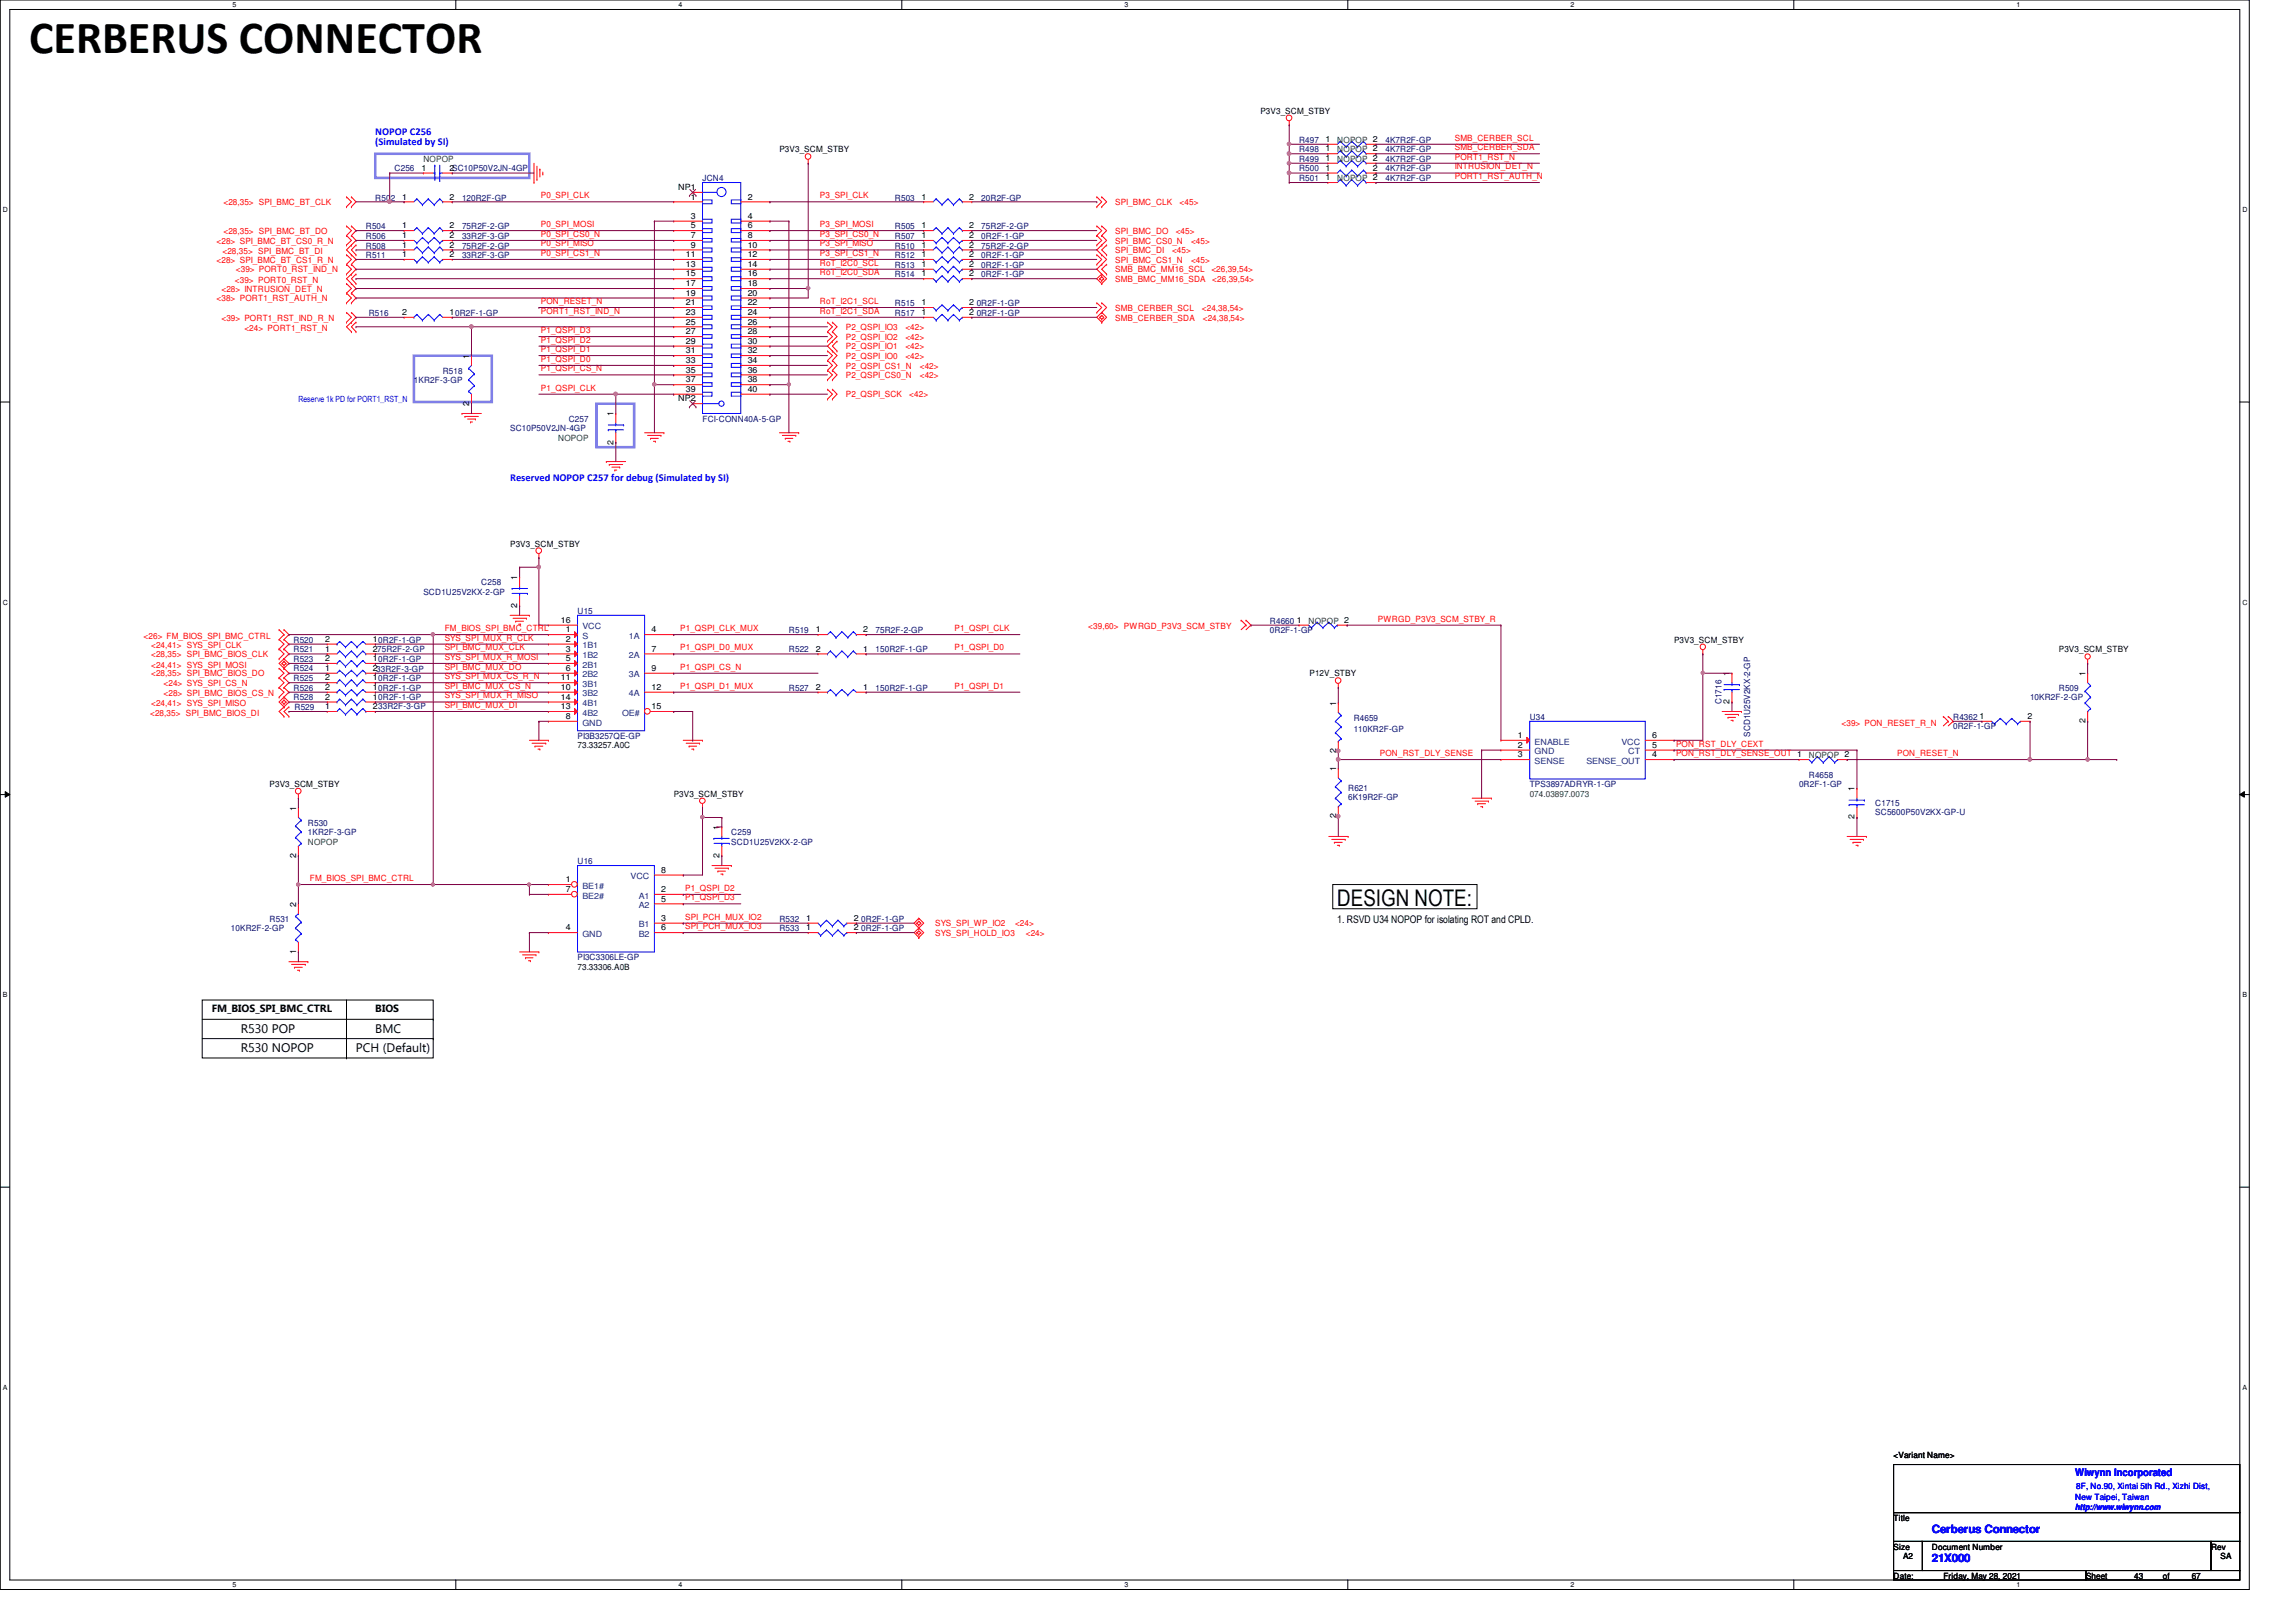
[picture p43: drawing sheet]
<svg xmlns="http://www.w3.org/2000/svg" width="297mm" height="210mm" viewBox="0 0 297 210" stroke-linecap="round" stroke-linejoin="round" font-family="sans-serif">
<defs><g id="words">
<text font-size="6" x="3.8" y="6.9">CERBERUS CONNECTOR</text>
<text font-size="3" x="173" y="117.3">DESIGN NOTE:</text>
<g font-size="1.6">
<text x="31.2" y="133.6">R530 POP</text>
<text x="31.2" y="136.1">R530 NOPOP</text>
<text x="46.1" y="136.1">PCH (Default)</text>
<text x="48.6" y="133.6">BMC</text>
</g>
<g font-size="1.5" fill="#00f">
<text x="249.9" y="202.1">21X000</text>
<text x="249.9" y="198.4">Cerberus Connector</text>
</g>
<g font-size="1.4" fill="#00f">
<text x="48.6" y="17.4">NOPOP C256</text>
<text x="48.6" y="18.8">(Simulated by SI)</text>
<text x="66" y="62.2">Reserved NOPOP C257 for debug (Simulated by SI)</text>
<text x="268.5" y="191.1">Wiwynn Incorporated</text>
</g>
<g font-size="1.4">
<text x="173" y="119.5">1. RSVD U34 NOPOP for isolating ROT and CPLD.</text>
<text x="27.4" y="130.9">FM_BIOS_SPI_BMC_CTRL</text>
<text x="48.6" y="130.9">BIOS</text>
</g>
<g font-size="1.1">
<text x="163.1" y="14.7">P3V3_SCM_STBY</text>
<text x="54.5" y="22.1">1</text>
<text x="58.2" y="22.1">2SC10P50V2JN-4GP</text>
<text x="100.8" y="19.7">P3V3_SCM_STBY</text>
<text x="171.5" y="18.4">1</text>
<text x="171.5" y="19.6">1</text>
<text x="171.5" y="20.8">1</text>
<text x="171.5" y="22.1">1</text>
<text x="171.5" y="23.3">1</text>
<text x="177.6" y="22.1">2</text>
<text x="52" y="25.8">1</text>
<text x="52" y="29.5">1</text>
<text x="58.2" y="25.8">2</text>
<text x="58.2" y="29.5">2</text>
<text x="87.8" y="24.6">NP1</text>
<text x="89.4" y="25.8">1</text>
<text x="89.4" y="28.3">3</text>
<text x="89.4" y="29.5">5</text>
<text x="96.7" y="25.8">2</text>
<text x="96.7" y="28.3">4</text>
<text x="96.7" y="29.5">6</text>
<text x="119.2" y="29.5">1</text>
<text x="119.2" y="25.8">1</text>
<text x="125.4" y="29.5">2</text>
<text x="125.4" y="25.8">2</text>
<text x="52" y="33.3">1</text>
<text x="52" y="30.8">1</text>
<text x="52" y="32">1</text>
<text x="58.2" y="33.3">2</text>
<text x="58.2" y="30.8">2</text>
<text x="58.2" y="32">2</text>
<text x="88.7" y="33.3">11</text>
<text x="88.7" y="34.5">13</text>
<text x="88.7" y="35.8">15</text>
<text x="89.4" y="30.8">7</text>
<text x="89.4" y="32">9</text>
<text x="96.7" y="30.8">8</text>
<text x="96.7" y="32">10</text>
<text x="96.7" y="33.3">12</text>
<text x="96.7" y="34.5">14</text>
<text x="96.7" y="35.8">16</text>
<text x="119.2" y="30.8">1</text>
<text x="119.2" y="33.3">1</text>
<text x="119.2" y="34.5">1</text>
<text x="119.2" y="32">1</text>
<text x="119.2" y="35.8">1</text>
<text x="125.4" y="30.8">2</text>
<text x="125.4" y="33.3">2</text>
<text x="125.4" y="34.5">2</text>
<text x="125.4" y="32">2</text>
<text x="125.4" y="35.8">2</text>
<text x="52" y="40.8">2</text>
<text x="58.2" y="40.8">10R2F-1-GP</text>
<text x="88.7" y="37">17</text>
<text x="88.7" y="38.3">19</text>
<text x="88.7" y="39.5">21</text>
<text x="88.7" y="40.8">23</text>
<text x="88.7" y="42">25</text>
<text x="96.7" y="37">18</text>
<text x="96.7" y="38.3">20</text>
<text x="96.7" y="39.5">22</text>
<text x="96.7" y="40.8">24</text>
<text x="96.7" y="42">26</text>
<text x="119.2" y="39.5">1</text>
<text x="119.2" y="40.8">1</text>
<text x="125.4" y="39.5">2</text>
<text x="125.4" y="40.8">2</text>
<text x="60.7" y="46.4" transform="rotate(-90 60.7 46.4)">1</text>
<text x="88.7" y="43.3">27</text>
<text x="88.7" y="44.5">29</text>
<text x="88.7" y="45.7">31</text>
<text x="88.7" y="47">33</text>
<text x="96.7" y="43.3">28</text>
<text x="96.7" y="44.5">30</text>
<text x="96.7" y="45.7">32</text>
<text x="96.7" y="47">34</text>
<text x="60.7" y="52.5" transform="rotate(-90 60.7 52.5)">2</text>
<text x="79.4" y="53.8" transform="rotate(-90 79.4 53.8)">1</text>
<text x="87.8" y="51.9">NP2</text>
<text x="88.7" y="48.2">35</text>
<text x="88.7" y="49.5">37</text>
<text x="88.7" y="50.7">39</text>
<text x="96.7" y="48.2">36</text>
<text x="96.7" y="49.5">38</text>
<text x="96.7" y="50.7">40</text>
<text x="79.4" y="57.5" transform="rotate(-90 79.4 57.5)">2</text>
<text x="66" y="70.7">P3V3_SCM_STBY</text>
<text x="66.9" y="75" transform="rotate(-90 66.9 75)">1</text>
<text x="42.1" y="83.1">2</text>
<text x="48.2" y="83.1">10R2F-1-GP</text>
<text x="66.9" y="78.7" transform="rotate(-90 66.9 78.7)">2</text>
<text x="72.6" y="80.6">16</text>
<text x="73.2" y="81.8">1</text>
<text x="73.2" y="83.1">2</text>
<text x="84.3" y="81.8">4</text>
<text x="105.5" y="81.8">1</text>
<text x="111.7" y="81.8">2</text>
<text x="167.8" y="80.6">1</text>
<text x="216.6" y="83.2">P3V3_SCM_STBY</text>
<text x="42.1" y="86.8">1</text>
<text x="42.1" y="89.3">2</text>
<text x="42.1" y="88.1">2</text>
<text x="42.1" y="84.3">1</text>
<text x="42.1" y="85.6">2</text>
<text x="48.2" y="86.8">233R2F-3-GP</text>
<text x="48.2" y="89.3">10R2F-1-GP</text>
<text x="48.2" y="88.1">10R2F-1-GP</text>
<text x="48.2" y="84.3">275R2F-2-GP</text>
<text x="48.2" y="85.6">10R2F-1-GP</text>
<text x="72.6" y="88.1">11</text>
<text x="72.6" y="89.3">10</text>
<text x="73.2" y="84.3">3</text>
<text x="73.2" y="85.6">5</text>
<text x="73.2" y="86.8">6</text>
<text x="84.3" y="84.3">7</text>
<text x="84.3" y="86.8">9</text>
<text x="84.3" y="89.3">12</text>
<text x="105.5" y="84.3">2</text>
<text x="105.5" y="89.3">2</text>
<text x="111.7" y="84.3">1</text>
<text x="111.7" y="89.3">1</text>
<text x="169.4" y="87.5">P12V_STBY</text>
<text x="223.8" y="87.5" transform="rotate(-90 223.8 87.5)">1</text>
<text x="266.4" y="84.4">P3V3_SCM_STBY</text>
<text x="269.8" y="87.5" transform="rotate(-90 269.8 87.5)">1</text>
<text x="42.1" y="91.8">1</text>
<text x="42.1" y="90.6">2</text>
<text x="48.2" y="91.8">233R2F-3-GP</text>
<text x="48.2" y="90.6">10R2F-1-GP</text>
<text x="72.6" y="90.6">14</text>
<text x="72.6" y="91.8">13</text>
<text x="73.2" y="93">8</text>
<text x="84.3" y="91.8">15</text>
<text x="172.8" y="91.3" transform="rotate(-90 172.8 91.3)">1</text>
<text x="196.4" y="95.5">1</text>
<text x="213.7" y="95.5">6</text>
<text x="223.8" y="91.1" transform="rotate(-90 223.8 91.1)">2</text>
<text x="256.1" y="93">1</text>
<text x="262.3" y="93">2</text>
<text x="269.8" y="93.6" transform="rotate(-90 269.8 93.6)">2</text>
<text x="34.9" y="101.9">P3V3_SCM_STBY</text>
<text x="74.7" y="96.9">73.33257.A0C</text>
<text x="172.8" y="99.8" transform="rotate(-90 172.8 99.8)">1</text>
<text x="172.8" y="97.5" transform="rotate(-90 172.8 97.5)">2</text>
<text x="196.4" y="96.8">2</text>
<text x="196.4" y="98">3</text>
<text x="213.7" y="98">4</text>
<text x="213.7" y="96.8">5</text>
<text x="38.3" y="104.9" transform="rotate(-90 38.3 104.9)">1</text>
<text x="87.2" y="103.1">P3V3_SCM_STBY</text>
<text x="93.1" y="107.4" transform="rotate(-90 93.1 107.4)">1</text>
<text x="172.8" y="105.9" transform="rotate(-90 172.8 105.9)">2</text>
<text x="239.9" y="106" transform="rotate(-90 239.9 106)">2</text>
<text x="239.9" y="102.4" transform="rotate(-90 239.9 102.4)">1</text>
<text x="38.3" y="111" transform="rotate(-90 38.3 111)">2</text>
<text x="85.6" y="112.9">8</text>
<text x="93.1" y="111" transform="rotate(-90 93.1 111)">2</text>
<text x="38.3" y="117.3" transform="rotate(-90 38.3 117.3)">2</text>
<text x="73.2" y="114.2">1</text>
<text x="73.2" y="115.4">7</text>
<text x="85.6" y="115.4">2</text>
<text x="85.6" y="119.2">3</text>
<text x="85.6" y="116.7">5</text>
<text x="104.3" y="119.2">1</text>
<text x="110.4" y="119.2">2</text>
<text x="38.3" y="123.5" transform="rotate(-90 38.3 123.5)">1</text>
<text x="73.2" y="120.4">4</text>
<text x="74.7" y="125.5">73.33306.A0B</text>
<text x="85.6" y="120.4">6</text>
<text x="104.3" y="120.4">1</text>
<text x="110.4" y="120.4">2</text>
<text x="245" y="188.7">&lt;Variant Name&gt;</text>
<text x="245" y="196.8">Title</text>
<text x="245" y="200.5">Size</text>
<text x="246.2" y="201.8">A2</text>
<text x="249.9" y="200.5">Document Number</text>
<text x="286" y="200.5">Rev</text>
<text x="287.3" y="201.8">SA</text>
<text x="245" y="204.3">Date:</text>
<text x="251.4" y="204.3">Friday, May 28, 2021</text>
<text x="269.9" y="204.3">Sheet</text>
<text x="276.1" y="204.3">43</text>
<text x="279.8" y="204.3">of</text>
<text x="283.5" y="204.3">67</text>
</g>
<g font-size="1.1" fill="#000080">
<text x="51.1" y="22.2">C256</text>
<text x="90.9" y="23.5">JCN4</text>
<text x="168.1" y="18.5">R497</text>
<text x="168.1" y="19.7">R498</text>
<text x="168.1" y="21">R499</text>
<text x="168.1" y="22.2">R500</text>
<text x="168.1" y="23.5">R501</text>
<text x="179.2" y="18.5">4K7R2F-GP</text>
<text x="179.2" y="19.7">4K7R2F-GP</text>
<text x="179.2" y="21">4K7R2F-GP</text>
<text x="179.2" y="22.2">4K7R2F-GP</text>
<text x="179.2" y="23.5">4K7R2F-GP</text>
<text x="47.3" y="29.7">R504</text>
<text x="48.6" y="26">R502</text>
<text x="59.8" y="26">120R2F-GP</text>
<text x="59.8" y="29.7">75R2F-2-GP</text>
<text x="115.8" y="29.7">R505</text>
<text x="115.8" y="26">R503</text>
<text x="127" y="29.7">75R2F-2-GP</text>
<text x="127" y="26">20R2F-GP</text>
<text x="47.3" y="33.4">R511</text>
<text x="47.3" y="30.9">R506</text>
<text x="47.3" y="32.2">R508</text>
<text x="59.8" y="33.4">33R2F-3-GP</text>
<text x="59.8" y="30.9">33R2F-3-GP</text>
<text x="59.8" y="32.2">75R2F-2-GP</text>
<text x="115.8" y="30.9">R507</text>
<text x="115.8" y="33.4">R512</text>
<text x="115.8" y="34.6">R513</text>
<text x="115.8" y="32.2">R510</text>
<text x="115.8" y="35.9">R514</text>
<text x="127" y="30.9">0R2F-1-GP</text>
<text x="127" y="33.4">0R2F-1-GP</text>
<text x="127" y="34.6">0R2F-1-GP</text>
<text x="127" y="32.2">75R2F-2-GP</text>
<text x="127" y="35.9">0R2F-1-GP</text>
<text x="47.7" y="40.9">R516</text>
<text x="115.8" y="39.6">R515</text>
<text x="115.8" y="40.9">R517</text>
<text x="126.4" y="39.6">0R2F-1-GP</text>
<text x="126.4" y="40.9">0R2F-1-GP</text>
<text x="53.5" y="49.6">1KR2F-3-GP</text>
<text x="57.3" y="48.3">R518</text>
<text x="66" y="55.8">SC10P50V2JN-4GP</text>
<text x="73.6" y="54.6">C257</text>
<text x="90.9" y="54.6">FCI-CONN40A-5-GP</text>
<text x="54.8" y="77">SCD1U25V2KX-2-GP</text>
<text x="62.3" y="75.7">C258</text>
<text x="38" y="83.2">R520</text>
<text x="74.7" y="79.5">U15</text>
<text x="102.1" y="82">R519</text>
<text x="113.3" y="82">75R2F-2-GP</text>
<text x="164.3" y="80.7">R4660</text>
<text x="164.3" y="82">0R2F-1-GP</text>
<text x="38" y="86.8">R524</text>
<text x="38" y="89.4">R526</text>
<text x="38" y="88.2">R525</text>
<text x="38" y="84.4">R521</text>
<text x="38" y="85.7">R523</text>
<text x="102.1" y="84.4">R522</text>
<text x="102.1" y="89.4">R527</text>
<text x="113.3" y="84.4">150R2F-1-GP</text>
<text x="113.3" y="89.4">150R2F-1-GP</text>
<text x="266.4" y="89.4">R509</text>
<text x="38" y="90.6">R528</text>
<text x="38.1" y="91.9">R529</text>
<text x="74.7" y="95.6">PI3B3257QE-GP</text>
<text x="175.1" y="93.3">R4659</text>
<text x="175.1" y="94.7">110KR2F-GP</text>
<text x="197.9" y="93.1">U34</text>
<text x="222.7" y="91.1" transform="rotate(-90 222.7 91.1)">C1716</text>
<text x="226.4" y="95.3" transform="rotate(-90 226.4 95.3)">SCD1U25V2KX-2-GP</text>
<text x="252.7" y="93.1">R4362</text>
<text x="252.7" y="94.4">0R2F-1-GP</text>
<text x="262.6" y="90.6">10KR2F-2-GP</text>
<text x="197.9" y="101.9">TPS3897ADRYR-1-GP</text>
<text x="232.7" y="101.9">0R2F-1-GP</text>
<text x="234" y="100.6">R4658</text>
<text x="39.8" y="106.8">R530</text>
<text x="174.4" y="102.4">R621</text>
<text x="174.4" y="103.6">6K19R2F-GP</text>
<text x="242.6" y="104.4">C1715</text>
<text x="242.6" y="105.5">SC5600P50V2KX-GP-U</text>
<text x="39.8" y="108.1">1KR2F-3-GP</text>
<text x="74.7" y="111.8">U16</text>
<text x="94.6" y="108.1">C259</text>
<text x="94.6" y="109.3">SCD1U25V2KX-2-GP</text>
<text x="34.9" y="119.3">R531</text>
<text x="100.8" y="119.3">R532</text>
<text x="111.4" y="119.3">0R2F-1-GP</text>
<text x="29.9" y="120.5">10KR2F-2-GP</text>
<text x="74.7" y="124.2">PI3C3306LE-GP</text>
<text x="100.8" y="120.5">R533</text>
<text x="111.4" y="120.5">0R2F-1-GP</text>
</g>
<g font-size="1.1" fill="#008000">
<text x="54.8" y="21">NOPOP</text>
<text x="173" y="18.5">NOPOP 2</text>
<text x="173" y="19.7">NOPOP 2</text>
<text x="173" y="21">NOPOP 2</text>
<text x="173" y="23.5">NOPOP 2</text>
<text x="72.2" y="57.1">NOPOP</text>
<text x="169.3" y="80.7">NOPOP 2</text>
<text x="234" y="98.1">NOPOP 2</text>
<text x="197.9" y="103.1">074.03897.0073</text>
<text x="39.8" y="109.3">NOPOP</text>
</g>
<g font-size="1.1" fill="#f00">
<text x="188.2" y="18.2">SMB_CERBER_SCL</text>
<text x="188.2" y="19.4">SMB_CERBER_SDA</text>
<text x="188.2" y="21.9">INTRUSION_DET_N</text>
<text x="188.2" y="23.2">PORT1_RST_AUTH_N</text>
<text x="188.2" y="20.7">PORT1_RST_N</text>
<text x="28.9" y="26.5">&lt;28,35&gt; SPI_BMC_BT_CLK</text>
<text x="70" y="25.7">P0_SPI_CLK</text>
<text x="70" y="29.4">P0_SPI_MOSI</text>
<text x="106.1" y="29.4">P3_SPI_MOSI</text>
<text x="106.1" y="25.7">P3_SPI_CLK</text>
<text x="144.3" y="26.5">SPI_BMC_CLK</text>
<text x="152.6" y="26.5">&lt;45&gt;</text>
<text x="28" y="31.5">&lt;28&gt; SPI_BMC_BT_CS0_R_N</text>
<text x="28" y="34">&lt;28&gt; SPI_BMC_BT_CS1_R_N</text>
<text x="28.8" y="32.9">&lt;28,35&gt; SPI_BMC_BT_DI</text>
<text x="28.9" y="30.3">&lt;28,35&gt; SPI_BMC_BT_DO</text>
<text x="30.5" y="35.3">&lt;39&gt; PORT0_RST_IND_N</text>
<text x="70" y="31.9">P0_SPI_MISO</text>
<text x="70" y="30.6">P0_SPI_CS0_N</text>
<text x="70" y="33.1">P0_SPI_CS1_N</text>
<text x="106.1" y="33.1">P3_SPI_CS1_N</text>
<text x="106.1" y="34.4">RoT_I2C0_SCL</text>
<text x="106.1" y="35.6">RoT_I2C0_SDA</text>
<text x="106.1" y="30.6">P3_SPI_CS0_N</text>
<text x="106.1" y="31.9">P3_SPI_MISO</text>
<text x="144.3" y="34">SPI_BMC_CS1_N</text>
<text x="144.3" y="31.5">SPI_BMC_CS0_N</text>
<text x="144.3" y="30.3">SPI_BMC_DO</text>
<text x="144.3" y="35.3">SMB_BMC_MM16_SCL</text>
<text x="144.3" y="32.8">SPI_BMC_DI</text>
<text x="151.6" y="32.8">&lt;45&gt;</text>
<text x="152.1" y="30.3">&lt;45&gt;</text>
<text x="154.1" y="34">&lt;45&gt;</text>
<text x="154.1" y="31.5">&lt;45&gt;</text>
<text x="156.7" y="35.3">&lt;26,39,54&gt;</text>
<text x="28" y="39">&lt;38&gt; PORT1_RST_AUTH_N</text>
<text x="28.7" y="41.5">&lt;39&gt; PORT1_RST_IND_R_N</text>
<text x="28.7" y="37.8">&lt;28&gt; INTRUSION_DET_N</text>
<text x="30.4" y="36.6">&lt;39&gt; PORT0_RST_N</text>
<text x="70" y="40.6">PORT1_RST_IND_N</text>
<text x="70" y="39.3">PON_RESET_N</text>
<text x="106.1" y="39.3">RoT_I2C1_SCL</text>
<text x="106.1" y="40.6">RoT_I2C1_SDA</text>
<text x="144.3" y="36.5">SMB_BMC_MM16_SDA</text>
<text x="144.3" y="41.5">SMB_CERBER_SDA</text>
<text x="144.3" y="40.3">SMB_CERBER_SCL</text>
<text x="155.5" y="40.3">&lt;24,38,54&gt;</text>
<text x="155.6" y="41.5">&lt;24,38,54&gt;</text>
<text x="156.8" y="36.5">&lt;26,39,54&gt;</text>
<text x="31.6" y="42.8">&lt;24&gt; PORT1_RST_N</text>
<text x="70" y="46.8">P1_QSPI_D0</text>
<text x="70" y="45.6">P1_QSPI_D1</text>
<text x="70" y="43.1">P1_QSPI_D3</text>
<text x="70" y="44.3">P1_QSPI_D2</text>
<text x="109.4" y="47.7">P2_QSPI_CS1_N</text>
<text x="109.4" y="42.8">P2_QSPI_IO3</text>
<text x="109.4" y="44">P2_QSPI_IO2</text>
<text x="109.4" y="45.2">P2_QSPI_IO1</text>
<text x="109.4" y="46.5">P2_QSPI_IO0</text>
<text x="117.1" y="42.8">&lt;42&gt;</text>
<text x="117.1" y="44">&lt;42&gt;</text>
<text x="117.1" y="45.2">&lt;42&gt;</text>
<text x="117.1" y="46.5">&lt;42&gt;</text>
<text x="119" y="47.7">&lt;42&gt;</text>
<text x="70" y="48">P1_QSPI_CS_N</text>
<text x="70" y="50.5">P1_QSPI_CLK</text>
<text x="109.4" y="49">P2_QSPI_CS0_N</text>
<text x="109.4" y="51.4">P2_QSPI_SCK</text>
<text x="117.6" y="51.4">&lt;42&gt;</text>
<text x="119" y="49">&lt;42&gt;</text>
<text x="18.6" y="82.7">&lt;26&gt; FM_BIOS_SPI_BMC_CTRL</text>
<text x="19.6" y="83.8">&lt;24,41&gt; SYS_SPI_CLK</text>
<text x="57.5" y="82.9">SYS_SPI_MUX_R_CLK</text>
<text x="57.5" y="81.7">FM_BIOS_SPI_BMC_CTRL</text>
<text x="88" y="81.7">P1_QSPI_CLK_MUX</text>
<text x="123.5" y="81.7">P1_QSPI_CLK</text>
<text x="140.8" y="81.4">&lt;39,60&gt; PWRGD_P3V3_SCM_STBY</text>
<text x="178.3" y="80.4">PWRGD_P3V3_SCM_STBY_R</text>
<text x="19.6" y="85">&lt;28,35&gt; SPI_BMC_BIOS_CLK</text>
<text x="19.6" y="87.5">&lt;28,35&gt; SPI_BMC_BIOS_DO</text>
<text x="19.6" y="86.4">&lt;24,41&gt; SYS_SPI_MOSI</text>
<text x="21.2" y="88.8">&lt;24&gt; SYS_SPI_CS_N</text>
<text x="57.5" y="84.2">SPI_BMC_MUX_CLK</text>
<text x="57.5" y="85.4">SYS_SPI_MUX_R_MOSI</text>
<text x="57.5" y="86.7">SPI_BMC_MUX_DO</text>
<text x="57.5" y="87.9">SYS_SPI_MUX_CS_R_N</text>
<text x="57.5" y="89.1">SPI_BMC_MUX_CS_N</text>
<text x="88" y="84.2">P1_QSPI_D0_MUX</text>
<text x="88" y="86.7">P1_QSPI_CS_N</text>
<text x="88" y="89.1">P1_QSPI_D1_MUX</text>
<text x="123.5" y="84.2">P1_QSPI_D0</text>
<text x="123.5" y="89.1">P1_QSPI_D1</text>
<text x="19.4" y="92.6">&lt;28,35&gt; SPI_BMC_BIOS_DI</text>
<text x="19.6" y="91.4">&lt;24,41&gt; SYS_SPI_MISO</text>
<text x="21.2" y="90">&lt;28&gt; SPI_BMC_BIOS_CS_N</text>
<text x="57.5" y="90.4">SYS_SPI_MUX_R_MISO</text>
<text x="57.5" y="91.6">SPI_BMC_MUX_DI</text>
<text x="238.2" y="93.9">&lt;39&gt; PON_RESET_R_N</text>
<text x="178.5" y="97.8">PON_RST_DLY_SENSE</text>
<text x="216.8" y="96.6">PON_RST_DLY_CEXT</text>
<text x="216.8" y="97.8">PON_RST_DLY_SENSE_OUT 1</text>
<text x="245.4" y="97.8">PON_RESET_N</text>
<text x="40.1" y="114">FM_BIOS_SPI_BMC_CTRL</text>
<text x="88.6" y="115.3">P1_QSPI_D2</text>
<text x="88.6" y="116.5">P1_QSPI_D3</text>
<text x="88.6" y="119">SPI_PCH_MUX_IO2</text>
<text x="121" y="119.9">SYS_SPI_WP_IO2</text>
<text x="131.3" y="119.9">&lt;24&gt;</text>
<text x="88.6" y="120.2">SPI_PCH_MUX_IO3</text>
<text x="121" y="121.2">SYS_SPI_HOLD_IO3</text>
<text x="132.7" y="121.2">&lt;24&gt;</text>
</g>
<g font-size="1.1" fill="#00f">
<text x="38.6" y="52.1">Reserve 1k PD for PORT1_RST_N</text>
<text x="268.5" y="195.4">http://www.wiwynn.com</text>
<text x="268.5" y="194.1">New Taipei, Taiwan</text>
<text x="268.6" y="192.7">8F, No.90, Xintai 5th Rd., Xizhi Dist,</text>
</g>
<g font-size="1.1" fill="#004080">
<text x="75.4" y="81.4">VCC</text>
<text x="75.4" y="82.7">S</text>
<text x="75.4" y="83.9">1B1</text>
<text x="81.4" y="82.7">1A</text>
<text x="75.4" y="85.2">1B2</text>
<text x="75.4" y="86.4">2B1</text>
<text x="75.4" y="87.7">2B2</text>
<text x="75.4" y="88.9">3B1</text>
<text x="81.4" y="85.2">2A</text>
<text x="81.4" y="87.7">3A</text>
<text x="75.4" y="90.1">3B2</text>
<text x="75.4" y="91.4">4B1</text>
<text x="75.4" y="92.6">4B2</text>
<text x="75.4" y="93.9">GND</text>
<text x="80.5" y="92.6">OE#</text>
<text x="81.4" y="90.1">4A</text>
<text x="198.5" y="96.4">ENABLE</text>
<text x="198.5" y="97.6">GND</text>
<text x="198.5" y="98.8">SENSE</text>
<text x="205.2" y="98.8">SENSE_OUT</text>
<text x="209.8" y="96.4">VCC</text>
<text x="210.6" y="97.6">CT</text>
<text x="81.6" y="113.8">VCC</text>
<text x="75.4" y="115">BE1#</text>
<text x="75.4" y="116.3">BE2#</text>
<text x="82.6" y="116.3">A1</text>
<text x="82.6" y="117.5">A2</text>
<text x="75.4" y="121.2">GND</text>
<text x="82.6" y="120">B1</text>
<text x="82.6" y="121.2">B2</text>
</g>
<g font-size=".9">
<text x="30.1" y=".9">5</text>
<text x="87.8" y=".9">4</text>
<text x="145.5" y=".9">3</text>
<text x="203.2" y=".9">2</text>
<text x="260.9" y=".9">1</text>
<text x=".4" y="27.4">D</text>
<text x="290.1" y="27.4">D</text>
<text x=".4" y="78.2">C</text>
<text x="290.1" y="78.2">C</text>
<text x=".4" y="129">B</text>
<text x="290.1" y="129">B</text>
<text x=".4" y="179.8">A</text>
<text x="290.1" y="179.8">A</text>
<text x="30.1" y="205.4">5</text>
<text x="87.8" y="205.4">4</text>
<text x="145.5" y="205.4">3</text>
<text x="203.2" y="205.4">2</text>
<text x="260.9" y="205.4">1</text>
</g>
</g></defs>
<path d="M0 0h291v205.7h-291zM1.3 1.2h288.5v203.3h-288.5z" fill="none" stroke="#000" stroke-width=".13"/>
<g fill="#fff">
<path d="M30.1 .1h.5v1h-.5z"/>
<path d="M30.1 204.6h.5v1h-.5z"/>
</g>
<path d="M59 0v1.2M59 204.5v1.2" fill="none" stroke="#000" stroke-width=".13"/>
<g fill="#fff">
<path d="M87.8 .1h.5v1h-.5z"/>
<path d="M87.8 204.6h.5v1h-.5z"/>
</g>
<path d="M116.7 0v1.2M116.7 204.5v1.2" fill="none" stroke="#000" stroke-width=".13"/>
<g fill="#fff">
<path d="M145.5 .1h.5v1h-.5z"/>
<path d="M145.5 204.6h.5v1h-.5z"/>
</g>
<path d="M174.4 0v1.2M174.4 204.5v1.2" fill="none" stroke="#000" stroke-width=".13"/>
<g fill="#fff">
<path d="M203.2 .1h.5v1h-.5z"/>
<path d="M203.2 204.6h.5v1h-.5z"/>
</g>
<path d="M232.1 0v1.2M232.1 204.5v1.2" fill="none" stroke="#000" stroke-width=".13"/>
<g fill="#fff">
<path d="M260.9 .1h.5v1h-.5z"/>
<path d="M260.9 204.6h.5v1h-.5z"/>
<path d="M.4 26.6h.6v1h-.6z"/>
<path d="M290.1 26.6h.6v1h-.6z"/>
<path d="M.4 77.4h.6v1h-.6z"/>
<path d="M290.1 77.4h.6v1h-.6z"/>
</g>
<path d="M0 52h1.3M289.8 52h1.2" fill="none" stroke="#000" stroke-width=".13"/>
<g fill="#fff">
<path d="M.4 128.2h.6v1h-.6z"/>
<path d="M290.1 128.2h.6v1h-.6z"/>
</g>
<path d="M0 102.8h1.3M.7 102.4l.6 .4-.6 .4zM289.8 102.8l.6-.4v.8zM289.8 102.8h1.2" fill="none" stroke="#000" stroke-width=".13"/>
<path d="M.7 102.4l.6 .4-.6 .4zM289.8 102.8l.6-.4v.8z" fill="#000"/>
<g fill="#fff">
<path d="M.4 179h.5v1h-.5z"/>
<path d="M290.1 179h.6v1h-.6z"/>
</g>
<g fill="none" stroke="#000" stroke-width=".13">
<path d="M172.4 114.5h18.7v3.1h-18.7zM26.2 129.4h29.8v7.5h-29.8zM26.2 131.9h29.8M26.2 134.4h29.8M44.8 136.9h.1M44.8 129.4v7.5M56 131.9h.1M56 134.4h.1M0 153.6h1.3M289.8 153.6h1.2M245 189.5h44.8v6.2h-44.8zM245 195.7h44.8v3.8h-44.8z"/>
<path d="M245 199.5h3.7v3.7h-3.7zM248.7 199.5h37.3v3.7h-37.3zM286 199.5h3.8v3.7h-3.8zM245 203.2h24.9v1.3h-24.9zM269.9 203.2h19.9v1.3h-19.9z"/>
</g>
<path d="M48.6 19.9h19.9v3.1h-19.9zM53.5 46h10.1v6h-10.1zM77.2 52.2h4.8v5.7h-4.8z" fill="none" stroke="#8080ff" stroke-width=".34"/>
<g fill="none" stroke="#f00" stroke-width=".13">
<path d="M166.8 16.2h.1M166.8 15.7v.5M44.8 35.5h.1M44.8 34.2h.1M44.8 26.8h.1M44.8 25.5h.1M44.8 30.5h.1M44.8 29.3h.1M44.8 31.7h.1M44.8 39.2h.1M44.8 37.9h.1M44.8 33h.1"/>
<path d="M44.8 36.7h.1M44.8 34.2l.7 .6-.7 .7M44.8 25.5l.7 .6-.7 .7M44.8 29.3l.7 .5-.7 .7M44.8 30.5l.7 .6-.7 .6M44.8 37.9l.7 .7-.7 .6M44.8 33l.7 .6-.7 .6M44.8 36.7l.7 .6-.7 .6M45.5 34.2h.1M45.5 35.5h.1M45.5 25.5h.1M45.5 26.8h.1"/>
<path d="M45.5 29.3h.1M45.5 30.5h.1M45.5 31.7h.1M45.5 33h.1M45.5 37.9h.1M45.5 39.2h.1M45.5 36.7h.1M45.5 34.2l.6 .6-.6 .7M45.5 25.5l.6 .6-.6 .7M45.5 29.3l.6 .5-.6 .7M45.5 30.5l.6 .6-1.3 1.2 1.3 1.3-.6 .6M45.5 37.9l.6 .7-.6 .6"/>
<path d="M45.5 35.5l-.7 .6 .7 .6M45.5 36.7l.6 .6-.6 .6M46.1 31.7h.1M46.1 33h.1M46.1 35.5h.1M46.1 36.7h.1M46.1 31.7l-.6 .6 .6 .7M46.1 35.5l-.6 .6 .6 .6M69.1 23.6h.1M69.1 21.1v2.5M69.5 23.2h.1M69.5 21.5v1.7"/>
<path d="M69.8 21.9h.1M69.8 21.9v1M70.2 22.5h.1M70.2 22.3v.2M104.6 21.1h.1M104.6 20.7v.4M119.5 31.1h.1M119.5 31.1h1.2M124.5 31.1h1.2M125.7 31.1h.1M141.9 33h.1M141.9 34.2h.1"/>
<path d="M141.9 30.5h.1M141.9 31.7h.1M141.9 29.3h.1M141.9 25.5h.1M141.9 26.8h.1M141.9 39.2h.1M141.9 33l.6 .6-.6 .6M141.9 30.5l.6 .6-.6 .6M141.9 29.3l.6 .5-.6 .7M141.9 25.5l.6 .6-.6 .7M141.9 39.2l.6 .6-.6 .6M142.3 36.1h.1"/>
<path d="M142.3 36.1l.2 .2M142.5 34.2h.1M142.5 33h.1M142.5 31.7h.1M142.5 30.5h.1M142.5 29.3h.1M142.5 26.8h.1M142.5 25.5h.1M142.5 35.5h.1M142.5 36.7h.1M142.5 36.3h.1M142.5 35.8h.1"/>
<path d="M142.5 39.2h.1M142.5 33l.7 .6-1.3 1.2 .6 .7M142.5 30.5l.7 .6-.7 .6M142.5 29.3l.7 .5-.7 .7M142.5 25.5l.7 .6-.7 .7M142.5 35.5l-.6 .6 .6 .6M142.5 35.5l.7 .6-.7 .6M142.5 35.8l.3 .3M142.5 35.8l-.2 .3M142.5 39.2l.7 .6-1.3 1.3 .6 .6M142.5 31.7l-.6 .6 .6 .7M142.8 36.1h.1"/>
<path d="M142.8 36.1l-.3 .2M143.2 35.5h.1M143.2 34.2h.1M143.2 33h.1M143.2 31.7h.1M143.2 34.2l-.7 .6 .7 .7M143.2 31.7l-.7 .6 .7 .7M44.8 41.7h.1M44.8 40.4h.1M44.8 40.4l.7 .7-.7 .6M45.5 40.4h.1M45.5 41.7h.1"/>
<path d="M45.5 42.9h.1M45.5 40.4l.6 .7-.6 .6M45.5 41.7l-.7 .6 .7 .6M46.1 41.7h.1M46.1 42.9h.1M46.1 41.7l-.6 .6 .6 .6M59.8 53.5h.1M59.8 53.5h2.5M60.2 53.9h.1M60.2 53.9h1.7M60.5 54.2h1M60.9 54.6h.1"/>
<path d="M60.9 54.6h.2M61.5 54.2h.1M78.4 59.7h.1M78.4 59.7h2.5M83.4 56h2.5M83.8 56.3h1.7M84.2 56.7h.1M84.2 56.7h1M84.5 57.1h.3M84.8 57.1h.1M85.5 56.3h.1M85.9 56h.1"/>
<path d="M100.8 56h2.5M101.2 56.3h1.8M101.6 56.7h.1M101.6 56.7h1M101.9 57.1h.3M102.2 57.1h.1M103 56.3h.1M103.3 56h.1M107.1 46.7h.1M107.1 47.9h.1M107.1 41.7h.1M107.1 42.9h.1"/>
<path d="M107.1 44.2h.1M107.1 49.1h.1M107.1 45.4h.1M107.1 50.4h.1M107.1 51.6h.1M107.1 46.7l.6 .6-.6 .6M107.1 41.7l.6 .6-.6 .6M107.1 42.9l.6 .7-.6 .6M107.1 47.9l.6 .6-.6 .6M107.1 45.4l.6 .6-.6 .7M107.1 50.4l.6 .6-.6 .6M107.7 47.9h.1"/>
<path d="M107.7 46.7h.1M107.7 42.9h.1M107.7 41.7h.1M107.7 44.2h.1M107.7 45.4h.1M107.7 49.1h.1M107.7 51.6h.1M107.7 50.4h.1M107.7 46.7l.6 .6-.6 .6M107.7 41.7l.6 .6-.6 .6M107.7 42.9l.6 .7-1.2 1.2 1.2 1.2-.6 .7M107.7 47.9l.6 .6-.6 .6"/>
<path d="M107.7 50.4l.6 .6-.6 .6M108.3 45.4h.1M108.3 44.2h.1M108.3 44.2l-.6 .6 .6 .6M141.9 40.4h.1M142.3 41.1h.1M142.3 41.1l.2 .2M142.5 40.4h.1M142.5 41.7h.1M142.5 41.3h.1M142.5 40.8h.1M142.5 40.4l.7 .7-.7 .6"/>
<path d="M142.5 40.8l-.2 .3M142.5 40.8l.3 .3M142.8 41.1h.1M142.8 41.1l-.3 .2M66 79.6h2.5M68.5 79.6h.1M69.7 72.2h.1M69.7 71.7v.5M78.8 60.1h.1M78.8 60.1h1.8M79.2 60.5h1M79.5 60.8h.1"/>
<path d="M79.5 60.8h.3M80.2 60.5h.1M36.1 81.5h.1M36.1 84h.1M36.1 82.8h.1M36.1 89h.1M36.1 87.7h.1M36.1 85.3h.1M36.1 86.5h.1M36.1 90.2h.1M36.1 81.5l.6 .6M36.1 82.8l.6 .6-.6 .6"/>
<path d="M36.1 87.7l.6 .6-.6 .7M36.1 84l.6 .6-.6 .7M36.1 86.5l.6 .6-.6 .6M36.1 89l.6 .6-.6 .6M36.5 85.9h.1M36.5 90.8h.1M36.5 85.9l.2 .2M36.5 90.8l.2 .3M36.7 82.1h.1M36.7 81.5h.1M36.7 82.8h.1M36.7 84h.1"/>
<path d="M36.7 87.7h.1M36.7 89h.1M36.7 85.3h.1M36.7 86.5h.1M36.7 91.5h.1M36.7 92.7h.1M36.7 90.2h.1M36.7 86.1h.1M36.7 85.6h.1M36.7 91.1h.1M36.7 90.6h.1M36.7 82.1l-.6 .7"/>
<path d="M36.7 81.5l.7 .6M36.7 82.8l.7 .6-.7 .6M36.7 87.7l.7 .6-.7 .7M36.7 84l.7 .6-.7 .7M36.7 85.3l-.6 .6 1.3 1.2-.7 .6M36.7 91.5l-.6 .6 .6 .6M36.7 89l.7 .6-1.3 1.2 .6 .7M36.7 85.3l.7 .6-.7 .6M36.7 85.6l.3 .3M36.7 85.6l-.2 .3M36.7 90.2l.7 .6-.7 .7M36.7 90.6l.3 .2"/>
<path d="M36.7 90.6l-.2 .2M37 85.9h.1M37 90.8h.1M37 85.9l-.3 .2M37 90.8l-.3 .3M37.4 82.1h.1M37.4 91.5h.1M37.4 92.7h.1M37.4 82.1l-.7 .7M37.4 91.5l-.7 .6 .7 .6M42.3 87.1h.1M42.3 89.6h.1"/>
<path d="M42.3 87.1h1.3M42.3 89.6h1.3M47.3 87.1h1.3M47.3 89.6h1.3M48.6 87.1h.1M48.6 89.6h.1M66.4 80h1.7M66.7 80.4h.1M66.7 80.4h1M67.1 80.8h.2M67.3 80.8h.1M68.1 80h.1"/>
<path d="M68.5 95.8h2.4M68.8 96.2h1.8M69.2 96.6h.1M69.2 96.6h1M69.6 96.9h.2M69.8 96.9h.1M70.6 96.2h.1M70.9 95.8h.1M70.9 80.9h.1M70.9 80.9h3.8M88.4 95.8h2.5M88.8 96.2h1.7"/>
<path d="M89.2 96.6h.1M89.2 96.6h.9M89.5 96.9h.2M89.7 96.9h.1M90.5 96.2h.1M90.9 95.8h.1M160.6 80.3h.1M160.6 80.3l.6 .6M161.2 80.9h.1M161.2 80.3h.1M161.2 80.9l-.6 .6M161.2 80.3l.6 .6"/>
<path d="M161.8 80.9h.1M161.8 80.9l-.6 .6M173.1 89h.1M173.1 88.5v.5M220.3 84.6h.1M220.3 84.1v.5M222.8 92.1h2.5M223.2 92.5h1.7M223.6 92.8h.1M223.6 92.8h.9M223.9 93.2h.3M224.1 87.1h.1"/>
<path d="M224.1 90.8h.1M224.1 87.1v1.2M224.1 89.6v1.2M224.2 93.2h.1M224.9 92.5h.1M225.3 92.1h.1M232.7 98.3h.1M232.7 98.3h1.3M237.7 98.3h1.3M239 98.3h.1M251.4 92.7h.1M251.4 92.7l.6 .6"/>
<path d="M252 93.3h.1M252 92.7h.1M252 93.3l-.6 .6M252 92.7l.7 .6M252.7 93.3h.1M252.7 93.3l-.7 .6M270.1 85.9h.1M270.1 85.3v.6M38.6 103.3h.1M38.6 102.8v.5M90.9 104.5h.1M90.9 104v.5"/>
<path d="M92.1 112h2.5M92.5 112.4h1.7M92.9 112.7h.1M92.9 112.7h.9M93.3 113.1h.2M93.5 113.1h.1M94.2 112.4h.1M94.6 112h.1M104.6 119.5h.1M104.6 119.5h1.2M109.6 119.5h1.2M110.8 119.5h.1"/>
<path d="M118.6 119.5h.1M118.6 119.5l.3 .2M118.9 118.8h.1M118.9 119.7h.1M118.9 119.2h.1M118.9 118.8l-.6 .7 .6 .6M118.9 118.8l.6 .7-1.2 1.2 .6 .6M118.9 119.2l.2 .3M118.9 119.2l-.3 .3M119.1 119.5h.1M119.1 119.5l-.2 .2M171.9 108.2h2.5"/>
<path d="M172.3 108.6h1.7M172.6 109h.1M172.6 109h1M173 109.4h.3M173.3 109.4h.1M174 108.6h.1M174.4 108.2h.1M190.5 103.3h2.5M190.8 103.7h1.8M191.2 104h.1M191.2 104h1M191.6 104.4h.2"/>
<path d="M191.8 104.4h.1M192.6 103.7h.1M193 103.3h.1M239 108.2h2.5M239.3 108.6h1.8M239.7 109h.1M239.7 109h1M240.1 109.4h.3M240.4 109.4h.1M241.1 108.6h.1M241.5 108.2h.1M37.4 124.5h2.4"/>
<path d="M37.7 124.8h1.8M38.1 125.2h.1M38.1 125.2h1M38.5 125.6h.2M38.7 125.6h.1M39.5 124.8h.1M39.8 124.5h.1M67.2 123.2h2.5M67.6 123.6h1.7M68 124h.1M68 124h1M68.4 124.3h.2"/>
<path d="M68.6 124.3h.1M69.3 123.6h.1M69.7 123.2h.1M118.6 120.7h.1M118.6 120.7l.3 .2M118.9 120.1h.1M118.9 121.3h.1M118.9 120.9h.1M118.9 120.5h.1M118.9 120.1l.6 .6-.6 .6M118.9 120.5l.2 .2M118.9 120.5l-.3 .2"/>
<path d="M119.1 120.7h.1M119.1 120.7l-.2 .2"/>
<circle cx="166.8" cy="15.3" r=".37"/>
<circle cx="104.5" cy="20.3" r=".37"/>
<circle cx="69.7" cy="71.3" r=".37"/>
<circle cx="173.1" cy="88.1" r=".37"/>
<circle cx="220.3" cy="83.7" r=".35"/>
<circle cx="270.1" cy="85" r=".34"/>
<circle cx="38.6" cy="102.4" r=".37"/>
<circle cx="90.9" cy="103.6" r=".36"/>
</g>
<g fill="none" stroke="#00f" stroke-width=".13">
<path d="M120.7 31.1l.4 .4M121.1 31.5h.1M121.9 30.7h.1M121.9 30.7l-.8 .8M121.9 30.7l.7 .8M122.6 31.5h.1M123.4 30.7h.1M123.4 30.7l-.8 .8M123.4 30.7l.7 .8M124.1 31.5h.1M124.5 31.1h.1M124.5 31.1l-.4 .4"/>
<path d="M74.7 79.6h8.7v15h-8.7zM43.6 89.6h.1M43.9 86.7h.1M43.9 89.2h.1M43.9 86.7l-.3 .4M43.9 86.7l.8 .8M43.9 89.2l.8 .8M43.9 89.2l-.3 .4M44.7 87.5h.1M44.7 90h.1M45.5 86.7h.1M45.5 89.2h.1"/>
<path d="M45.5 86.7l-.8 .8M45.5 86.7l.7 .8M45.5 89.2l.7 .8M45.5 89.2l-.8 .8M46.2 87.5h.1M46.2 90h.1M46.9 86.7h.1M46.9 89.2h.1M46.9 86.7l-.7 .8M46.9 86.7l.4 .4M46.9 89.2l.4 .4M46.9 89.2l-.7 .8"/>
<path d="M47.3 87.1h.1M223.1 89.2h.1M223.1 88.6h1.9M223.1 89.2h1.9M224.1 88.6h.1M224.1 89.2h.1M224.1 88.3v.3M224.1 89.2v.4M225 88.6h.1M234 98.3l.4 .4M234.4 98.7h.1M235.1 97.9h.1"/>
<path d="M235.1 97.9l-.7 .8M235.1 97.9l.8 .8M235.9 98.7h.1M236.6 97.9h.1M236.6 97.9l-.7 .8M236.6 97.9l.8 .8M237.4 98.7h.1M237.7 98.3h.1M237.7 98.3l-.3 .4M105.8 119.5l.4 .3M106.2 119.8h.1M106.9 119.1h.1"/>
<path d="M106.9 119.1l-.7 .7M106.9 119.1l.8 .7M107.7 119.8h.1M108.4 119.1h.1M108.4 119.1l-.7 .7M108.4 119.1l.8 .7M109.2 119.8h.1M109.6 119.5h.1M109.6 119.5l-.4 .3"/>
</g>
<path d="M74.3 81.7l.4 .4-.4 .4z" fill="#f00"/>
<path d="M70.9 82.1h.1M70.9 82.1h3.8M74.3 81.7l.4 .4-.4 .4z" fill="none" stroke="#f00" stroke-width=".13"/>
<path d="M74.3 83l.4 .4-.4 .3z" fill="#f00"/>
<path d="M70.9 83.4h.1M70.9 83.4h3.8M74.3 83l.4 .4-.4 .3z" fill="none" stroke="#f00" stroke-width=".13"/>
<path d="M74.3 84.2l.4 .4-.4 .4z" fill="#f00"/>
<path d="M70.9 84.6h.1M70.9 84.6h3.8M74.3 84.2l.4 .4-.4 .4z" fill="none" stroke="#f00" stroke-width=".13"/>
<path d="M74.3 85.5l.4 .4-.4 .3z" fill="#f00"/>
<path d="M70.9 85.9h.1M70.9 85.9h3.8M74.3 85.5l.4 .4-.4 .3z" fill="none" stroke="#f00" stroke-width=".13"/>
<path d="M74.3 86.7l.4 .4-.4 .4z" fill="#f00"/>
<path d="M70.9 87.1h.1M70.9 87.1h3.8M74.3 86.7l.4 .4-.4 .4z" fill="none" stroke="#f00" stroke-width=".13"/>
<path d="M74.3 88l.4 .3-.4 .4z" fill="#f00"/>
<path d="M70.9 88.3h.1M70.9 88.3h3.8M74.3 88l.4 .3-.4 .4z" fill="none" stroke="#f00" stroke-width=".13"/>
<path d="M74.3 89.2l.4 .4-.4 .4z" fill="#f00"/>
<path d="M70.9 89.6h.1M70.9 89.6h3.8M74.3 89.2l.4 .4-.4 .4z" fill="none" stroke="#f00" stroke-width=".13"/>
<path d="M74.3 90.5l.4 .3-.4 .4z" fill="#f00"/>
<path d="M70.9 90.8h.1M70.9 90.8h3.8M74.3 90.5l.4 .3-.4 .4z" fill="none" stroke="#f00" stroke-width=".13"/>
<path d="M74.3 91.7l.4 .4-.4 .4z" fill="#f00"/>
<g fill="none" stroke="#f00" stroke-width=".13">
<path d="M70.9 92.1h.1M70.9 93.3h.1M70.9 92.1h3.8M70.9 93.3h3.8M74.3 91.7l.4 .4-.4 .4zM83.4 82.1h3.8M83.4 84.6h3.8M83.4 87.1h3.8M83.4 89.6h3.8M87.2 82.1h.1M87.2 84.6h.1M87.2 87.1h.1"/>
<path d="M87.2 89.6h.1"/>
</g>
<circle cx="83.7" cy="92" r=".37" fill="#fff"/>
<g fill="none" stroke="#f00" stroke-width=".13">
<path d="M171.8 18.7h.1M171.8 19.9h.1M171.8 18.7h1.2M171.8 19.9h1.2M176.7 18.7h1.3M176.7 19.9h1.3M178 18.7h.1M178 19.9h.1M52.3 33.6h.1M52.3 33.6h1.2M57.3 33.6h1.2M58.5 33.6h.1"/>
<path d="M119.5 33.6h.1M119.5 29.8h.1M119.5 33.6h1.2M119.5 29.8h1.2M124.5 33.6h1.2M124.5 29.8h1.2M125.7 33.6h.1M125.7 29.8h.1M67.2 74.7h.1M67.2 78.4h.1M67.2 74.7v1.2M67.2 77.1v1.3"/>
<path d="M42.3 92.1h.1M42.3 90.8h.1M42.3 92.1h1.3M42.3 90.8h1.3M47.3 92.1h1.3M47.3 90.8h1.3M48.6 92.1h.1M48.6 90.8h.1M84.2 92.1h3M87.2 92.1h.1M105.8 84.6h.1M105.8 84.6h1.3"/>
<path d="M110.8 84.6h1.3M112.1 84.6h.1M256.4 93.3h.1M256.4 93.3h1.2M261.4 93.3h1.2M262.6 93.3h.1M38.6 117h.1M38.6 117v1.2M93.4 107h.1M93.4 110.7h.1M93.4 107v1.2M93.4 109.5v1.2"/>
<path d="M240.2 102h.1M240.2 105.8h.1M240.2 102v1.3M240.2 104.5v1.3M38.6 123.2h.1M38.6 122v1.2M104.6 120.7h.1M104.6 120.7h1.2M109.6 120.7h1.2M110.8 120.7h.1"/>
<circle cx="83.7" cy="92" r=".37"/>
</g>
<g fill="none" stroke="#00f" stroke-width=".13">
<path d="M173.4 18.3h.1M173.4 19.5h.1M173.4 18.3l-.4 .4M173.4 18.3l.8 .7M173.4 19.5l-.4 .4M173.4 19.5l.8 .8M174.2 19h.1M174.9 18.3h.1M174.9 19.5h.1M174.9 18.3l-.7 .7M174.9 18.3l.7 .7M174.9 19.5l-.7 .8"/>
<path d="M174.9 19.5l.7 .8M175.6 19h.1M176.4 18.3h.1M176.4 19.5h.1M176.4 18.3l-.8 .7M176.4 18.3l.3 .4M176.4 19.5l-.8 .8M176.4 19.5l.3 .4M176.7 18.7h.1M176.7 19.9h.1M53.5 33.6l.4 .4M53.9 34h.1"/>
<path d="M54.6 33.2h.1M54.6 33.2l-.7 .8M54.6 33.2l.8 .8M55.4 34h.1M56.2 33.2h.1M56.2 33.2l-.8 .8M56.2 33.2l.7 .8M56.9 34h.1M57.3 33.6h.1M57.3 33.6l-.4 .4M120.7 33.6l.4 .4M121.1 34h.1"/>
<path d="M121.1 29.5h.1M121.1 29.5l-.4 .3M121.1 29.5l.8 .7M121.9 33.2h.1M121.9 30.2h.1M121.9 33.2l-.8 .8M121.9 33.2l.7 .8M122.6 34h.1M122.6 29.5h.1M122.6 29.5l-.7 .7M122.6 29.5l.8 .7M123.4 33.2h.1"/>
<path d="M123.4 30.2h.1M123.4 33.2l-.8 .8M123.4 33.2l.7 .8M124.1 34h.1M124.1 29.5h.1M124.1 29.5l-.7 .7M124.1 29.5l.4 .3M124.5 33.6h.1M124.5 29.8h.1M124.5 33.6l-.4 .4M174.2 20.3h.1M175.6 20.3h.1"/>
<path d="M66.2 76.2h.1M66.2 76.2h2M66.2 76.8h2M67.2 76.2h.1M67.2 76.8h.1M67.2 75.9v.3M67.2 76.8v.3M68.2 76.8h.1M43.6 90.8h.1M43.9 91.7h.1M43.9 90.5h.1M43.9 91.7l-.3 .4"/>
<path d="M43.9 91.7l.8 .8M43.9 90.5l.8 .7M43.9 90.5l-.3 .3M44.7 92.5h.1M44.7 91.2h.1M45.5 91.7h.1M45.5 90.5h.1M45.5 91.7l-.8 .8M45.5 91.7l.7 .8M45.5 90.5l.7 .7M45.5 90.5l-.8 .7M46.2 92.5h.1"/>
<path d="M46.2 91.2h.1M46.9 91.7h.1M46.9 90.5h.1M46.9 91.7l-.7 .8M46.9 91.7l.4 .4M46.9 90.5l.4 .3M46.9 90.5l-.7 .7M47.3 92.1h.1M107.1 84.6h.1M107.4 84.2h.1M107.4 84.2l-.3 .4M107.4 84.2l.8 .8"/>
<path d="M108.2 85h.1M108.9 84.2h.1M108.9 84.2l.8 .8M108.9 84.2l-.7 .8M109.7 85h.1M110.4 84.2h.1M110.4 84.2l.4 .4M110.4 84.2l-.7 .8M197.9 93.3h14.9v7.5h-14.9zM257.6 93.3l.4 .4M258 93.7h.1M258.8 93h.1"/>
<path d="M258.8 93l-.8 .7M258.8 93l.7 .7M259.5 93.7h.1M260.3 93h.1M260.3 93l-.8 .7M260.3 93l.7 .7M261 93.7h.1M261.4 93.3h.1M261.4 93.3l-.4 .4M38.2 118.6h.1M38.2 118.6l.8 .7M38.6 118.2h.1"/>
<path d="M38.6 118.2l-.4 .4M39 119.3h.1M39 119.3l-.8 .8M92.4 108.5h.1M92.4 108.5h2M92.4 109.1h2M93.4 108.5h.1M93.4 109.1h.1M93.4 108.2v.3M93.4 109.1v.4M94.4 109.1h.1M239.2 104.1h.1"/>
<path d="M239.2 103.5h2M239.2 104.1h2M240.2 103.5h.1M240.2 104.1h.1M240.2 103.3v.2M240.2 104.1v.4M241.2 103.5h.1M38.2 121.6h.1M38.2 120.1h.1M38.2 121.6l.4 .4M38.2 120.1l.8 .7M39 120.8h.1"/>
<path d="M39 120.8l-.8 .8M105.8 120.7l.4 .4M106.2 121.1h.1M106.9 120.4h.1M106.9 120.4l-.7 .7M106.9 120.4l.8 .7M107.7 121.1h.1M108.4 120.4h.1M108.4 120.4l-.7 .7M108.4 120.4l.8 .7M109.2 121.1h.1M109.6 120.7h.1"/>
<path d="M109.6 120.7l-.4 .4"/>
</g>
<path d="M197.5 95.4l.4 .4-.4 .4z" fill="#f00"/>
<g fill="none" stroke="#f00" stroke-width=".13">
<path d="M52.3 31.1h.1M52.3 26.1h.1M52.3 31.1h1.2M52.3 26.1h1.2M54.8 22.4h.1M54.8 22.4h1.2M57.3 22.4h1.2M57.3 31.1h1.2M57.3 26.1h1.2M58.5 22.4h.1M58.5 31.1h.1M58.5 26.1h.1"/>
<path d="M87.2 26.1h.1M87.2 28.6h.1M87.2 29.8h.1M87.2 31.1h.1M87.2 32.3h.1M87.2 33.6h.1M87.2 34.8h.1M87.2 36.1h.1M87.2 37.3h.1M87.2 38.6h.1M87.2 39.8h.1M87.2 34.8h3.7"/>
<path d="M87.2 31.1h3.7M87.2 39.8h3.7M87.2 26.1h3.7M87.2 28.6h3.7M87.2 29.8h3.7M87.2 32.3h3.7M87.2 33.6h3.7M87.2 36.1h3.7M87.2 37.3h3.7M87.2 38.6h3.7M89.6 24.9h.1M89.6 24.9h1.3"/>
<path d="M95.8 34.8h3.8M95.8 31.1h3.8M95.8 39.8h3.8M95.8 26.1h3.8M95.8 28.6h3.8M95.8 29.8h3.8M95.8 32.3h3.8M95.8 33.6h3.8M95.8 36.1h3.8M95.8 37.3h3.8M95.8 38.6h3.8M99.6 26.1h.1"/>
<path d="M99.6 28.6h.1M99.6 29.8h.1M99.6 31.1h.1M99.6 32.3h.1M99.6 33.6h.1M99.6 34.8h.1M99.6 36.1h.1M99.6 37.3h.1M99.6 38.6h.1M99.6 39.8h.1M119.5 34.8h.1M119.5 39.8h.1"/>
<path d="M119.5 34.8h1.2M119.5 39.8h1.2M124.5 34.8h1.2M124.5 39.8h1.2M125.7 34.8h.1M125.7 39.8h.1M171.8 21.1h.1M171.8 22.4h.1M171.8 23.6h.1M171.8 21.1h1.2M171.8 22.4h1.2M171.8 23.6h1.2"/>
<path d="M176.7 21.1h1.3M176.7 22.4h1.3M176.7 23.6h1.3M178 21.1h.1M178 22.4h.1M178 23.6h.1M61 46h.1M61 52.2h.1M61 46v1.3M61 51v1.2M79.7 53.5h.1M79.7 57.2h.1"/>
<path d="M79.7 53.5v1.2M79.7 56v1.2M87.2 41.1h.1M87.2 42.3h.1M87.2 43.6h.1M87.2 44.8h.1M87.2 46h.1M87.2 47.3h.1M87.2 48.5h.1M87.2 49.8h.1M87.2 51h.1M87.2 41.1h3.7"/>
<path d="M87.2 42.3h3.7M87.2 43.6h3.7M87.2 44.8h3.7M87.2 46h3.7M87.2 47.3h3.7M87.2 48.5h3.7M87.2 49.8h3.7M87.2 51h3.7M89.6 52.2h.1M89.6 52.2h1.3M95.8 41.1h3.8M95.8 42.3h3.8"/>
<path d="M95.8 43.6h3.8M95.8 44.8h3.8M95.8 46h3.8M95.8 47.3h3.8M95.8 48.5h3.8M95.8 49.8h3.8M95.8 51h3.8M99.6 41.1h.1M99.6 42.3h.1M99.6 43.6h.1M99.6 44.8h.1M99.6 46h.1"/>
<path d="M99.6 47.3h.1M99.6 48.5h.1M99.6 49.8h.1M99.6 51h.1M42.3 83.4h.1M42.3 88.3h.1M42.3 84.6h.1M42.3 83.4h1.3M42.3 88.3h1.3M42.3 84.6h1.3M47.3 83.4h1.3M47.3 88.3h1.3"/>
<path d="M47.3 84.6h1.3M48.6 83.4h.1M48.6 88.3h.1M48.6 84.6h.1M105.8 82.1h.1M105.8 89.6h.1M105.8 82.1h1.3M105.8 89.6h1.3M110.8 82.1h1.3M110.8 89.6h1.3M112.1 82.1h.1M112.1 89.6h.1"/>
<path d="M168.1 80.9h.1M168.1 80.9h1.2M173 80.9h1.3M173.1 91h.1M173.1 97.2h.1M173.1 91v1.2M173.1 95.9v1.3M174.3 80.9h.1M194.2 95.8h.1M194.2 97.1h.1M194.2 98.3h.1M194.2 95.8h3.7"/>
<path d="M194.2 97.1h3.7M194.2 98.3h3.7M197.5 95.4l.4 .4-.4 .4zM212.8 95.8h3.8M212.8 97.1h3.8M212.8 98.3h3.8M216.6 98.3h.1M216.6 97.1h.1M216.6 95.8h.1"/>
</g>
<g fill="none" stroke="#00f" stroke-width=".13">
<path d="M53.5 31.1l.4 .4M53.9 31.5h.1M53.9 25.7h.1M53.9 25.7l-.4 .4M53.9 25.7l.7 .8M54.6 30.7h.1M54.6 26.5h.1M54.6 30.7l-.7 .8M54.6 30.7l.8 .8M55.4 31.5h.1M55.4 25.7h.1M55.4 25.7l-.8 .8"/>
<path d="M55.4 25.7l.8 .8M56 22.4h.3M56.2 30.7h.1M56.2 26.5h.1M56.2 30.7l-.8 .8M56.2 30.7l.7 .8M56.3 22.4h.1M56.3 21.4h.1M56.3 21.4v2M56.9 22.4h.1M56.9 23.4h.1M56.9 31.5h.1"/>
<path d="M56.9 25.7h.1M56.9 22.4h.4M56.9 21.4v2M56.9 25.7l-.7 .8M56.9 25.7l.4 .4M57.3 31.1h.1M57.3 26.1h.1M57.3 31.1l-.4 .4M90.9 25.9h1.2v.5h-1.2zM90.9 33.4h1.2v.4h-1.2zM90.9 28.4h1.2v.5h-1.2zM90.9 32.1h1.2v.5h-1.2z"/>
<path d="M90.9 30.9h1.2v.4h-1.2zM90.9 29.6h1.2v.5h-1.2zM90.9 34.6h1.2v.5h-1.2zM90.9 38.3h1.2v.5h-1.2zM90.9 39.6h1.2v.4h-1.2zM90.9 37.1h1.2v.4h-1.2zM90.9 35.8h1.2v.5h-1.2zM90.9 23.6h4.9v29.9h-4.9zM90.9 24.9h.1M90.9 24.9h1.8M94.6 25.9h1.2v.5h-1.2zM94.6 28.4h1.2v.5h-1.2z"/>
<path d="M94.6 29.6h1.2v.5h-1.2zM94.6 30.9h1.2v.4h-1.2zM94.6 32.1h1.2v.5h-1.2zM94.6 33.4h1.2v.4h-1.2zM94.6 39.6h1.2v.4h-1.2zM94.6 35.8h1.2v.5h-1.2zM94.6 34.6h1.2v.5h-1.2zM94.6 37.1h1.2v.4h-1.2zM94.6 38.3h1.2v.5h-1.2zM120.7 34.8l.4 .4M120.7 39.8l.4 .4M121.1 35.2h.1"/>
<path d="M121.9 34.5h.1M121.9 39.5h.1M121.9 34.5l-.8 .7M121.9 34.5l.7 .7M121.9 39.5l-.8 .7M121.9 39.5l.7 .7M122.6 35.2h.1M123.4 34.5h.1M123.4 39.5h.1M123.4 34.5l-.8 .7M123.4 34.5l.7 .7M123.4 39.5l-.8 .7"/>
<path d="M123.4 39.5l.7 .7M124.1 35.2h.1M124.5 34.8h.1M124.5 39.8h.1M124.5 34.8l-.4 .4M124.5 39.8l-.4 .4M173.4 20.8h.1M173.4 22h.1M173.4 23.2h.1M173.4 20.8l-.4 .3M173.4 20.8l.8 .7M173.4 22l-.4 .4"/>
<path d="M173.4 22l.8 .8M173.4 23.2l-.4 .4M173.4 23.2l.8 .8M174.2 21.5h.1M174.2 22.8h.1M174.2 24h.1M174.9 20.8h.1M174.9 22h.1M174.9 23.2h.1M174.9 20.8l-.7 .7M174.9 20.8l.7 .7M174.9 22l-.7 .8"/>
<path d="M174.9 22l.7 .8M174.9 23.2l-.7 .8M174.9 23.2l.7 .8M175.6 21.5h.1M175.6 22.8h.1M175.6 24h.1M176.4 20.8h.1M176.4 22h.1M176.4 23.2h.1M176.4 20.8l-.8 .7M176.4 20.8l.3 .3M176.4 22l-.8 .8"/>
<path d="M176.4 22l.3 .4M176.4 23.2l-.8 .8M176.4 23.2l.3 .4M176.7 21.1h.1M176.7 22.4h.1M176.7 23.6h.1M60.6 47.7h.1M60.6 49.1h.1M60.6 50.6h.1M60.6 47.7l.8 .7M60.6 49.1l.8 .8M60.6 50.6l.4 .4"/>
<path d="M61 51h.1M61 47.3l-.4 .4M61.4 48.4h.1M61.4 49.9h.1M61.4 48.4l-.8 .7M61.4 49.9l-.8 .7M78.7 55.6h.1M78.7 55h2M78.7 55.6h2M79.7 55h.1M79.7 55.6h.1M79.7 54.7v.3"/>
<path d="M79.7 55.6v.4M80.7 55h.1M90.9 40.8h1.2v.5h-1.2zM90.9 44.5h1.2v.5h-1.2zM90.9 45.8h1.2v.5h-1.2zM90.9 43.3h1.2v.5h-1.2zM90.9 42h1.2v.5h-1.2zM90.9 47h1.2v.5h-1.2zM90.9 50.8h1.2v.5h-1.2zM90.9 49.5h1.2v.5h-1.2zM90.9 48.3h1.2v.5h-1.2zM90.9 52.2h.1"/>
<path d="M90.9 52.2h2.1M94.6 45.8h1.2v.5h-1.2zM94.6 42h1.2v.5h-1.2zM94.6 40.8h1.2v.5h-1.2zM94.6 43.3h1.2v.5h-1.2zM94.6 44.5h1.2v.5h-1.2zM94.6 48.3h1.2v.5h-1.2zM94.6 47h1.2v.5h-1.2zM94.6 49.5h1.2v.5h-1.2zM94.6 50.8h1.2v.5h-1.2zM121.1 40.2h.1M122.6 40.2h.1"/>
<path d="M124.1 40.2h.1M43.6 83.4h.1M43.6 88.3h.1M43.9 83h.1M43.9 88h.1M43.9 84.2h.1M43.9 83l.8 .7M43.9 83l-.3 .4M43.9 88l.8 .7M43.9 88l-.3 .3M43.9 84.2l-.3 .4M43.9 84.2l.8 .8"/>
<path d="M44.7 83.7h.1M44.7 88.7h.1M44.7 85h.1M45.5 83h.1M45.5 88h.1M45.5 84.2h.1M45.5 83l.7 .7M45.5 83l-.8 .7M45.5 88l.7 .7M45.5 88l-.8 .7M45.5 84.2l-.8 .8M45.5 84.2l.7 .8"/>
<path d="M46.2 83.7h.1M46.2 88.7h.1M46.2 85h.1M46.9 83h.1M46.9 88h.1M46.9 84.2h.1M46.9 83l.4 .4M46.9 83l-.7 .7M46.9 88l.4 .3M46.9 88l-.7 .7M46.9 84.2l-.7 .8M46.9 84.2l.4 .4"/>
<path d="M47.3 84.6h.1M107.1 89.6h.1M107.4 81.7h.1M107.4 89.2h.1M107.4 81.7l-.3 .4M107.4 81.7l.8 .8M107.4 89.2l.8 .8M107.4 89.2l-.3 .4M108.2 82.5h.1M108.2 90h.1M108.9 81.7h.1M108.9 89.2h.1"/>
<path d="M108.9 81.7l-.7 .8M108.9 81.7l.8 .8M108.9 89.2l.8 .8M108.9 89.2l-.7 .8M109.7 82.5h.1M109.7 90h.1M110.4 81.7h.1M110.4 89.2h.1M110.4 81.7l-.7 .8M110.4 81.7l.4 .4M110.4 89.2l.4 .4M110.4 89.2l-.7 .8"/>
<path d="M110.8 82.1h.1M169.3 80.9l.4 .3M169.7 81.2h.1M170.4 80.5h.1M170.4 80.5l-.7 .7M170.4 80.5l.8 .7M171.2 81.2h.1M171.9 80.5h.1M171.9 80.5l-.7 .7M171.9 80.5l.7 .7M172.6 81.2h.1M172.8 93.3h.1"/>
<path d="M172.8 94.8h.1M172.8 93.3l.7 .8M172.8 94.8l.7 .8M173 80.9h.1M173 80.9l-.4 .3M173.1 95.9h.1M173.1 92.2l.4 .4M173.5 92.6h.1M173.5 94.1h.1M173.5 95.6h.1M173.5 92.6l-.7 .7M173.5 94.1l-.7 .7"/>
<path d="M173.5 95.6l-.4 .3M74.7 112h10v11.2h-10z"/>
<circle cx="93.3" cy="24.8" r=".59"/>
<circle cx="93.3" cy="52.2" r=".34"/>
</g>
<path d="M89.2 25.3h.1M89.2 24.5l.8 .8M90 24.5l-.8 .8M90 25.3h.1M89.2 52.7h.1M89.2 51.9l.8 .8M90 51.9l-.8 .8M90 52.7h.1" fill="none" stroke="#804000" stroke-width=".13"/>
<circle cx="74.3" cy="114.4" r=".37" fill="#fff"/>
<g fill="none" stroke="#f00" stroke-width=".13">
<path d="M70.9 114.5h.1M70.9 114.5h3.1M84.7 115.7h3.7M84.7 119.5h3.7M84.7 117h3.7M88.4 115.7h.1M88.4 119.5h.1M88.4 117h.1M70.9 120.7h.1M70.9 120.7h3.8M84.7 120.7h3.7M88.4 120.7h.1"/>
<circle cx="74.3" cy="114.4" r=".37"/>
</g>
<circle cx="74.3" cy="115.7" r=".37" fill="#fff"/>
<g fill="none" stroke="#f00" stroke-width=".13">
<path d="M52.3 32.3h.1M52.3 29.8h.1M52.3 32.3h1.2M52.3 29.8h1.2M57.3 32.3h1.2M57.3 29.8h1.2M58.5 32.3h.1M58.5 29.8h.1M119.5 32.3h.1M119.5 36.1h.1M119.5 26.1h.1M119.5 32.3h1.2"/>
<path d="M119.5 36.1h1.2M119.5 26.1h1.2M124.5 32.3h1.2M124.5 36.1h1.2M124.5 26.1h1.2M125.7 32.3h.1M125.7 36.1h.1M125.7 26.1h.1M52.3 41.1h.1M52.3 41.1h1.2M57.3 41.1h1.2M58.5 41.1h.1"/>
<path d="M119.5 41.1h.1M119.5 41.1h1.2M124.5 41.1h1.2M125.7 41.1h.1M42.3 85.9h.1M42.3 85.9h1.3M47.3 85.9h1.3M48.6 85.9h.1M173.1 99.4h.1M173.1 99.4v1.3M270.1 87.1h.1M270.1 93.3h.1"/>
<path d="M270.1 87.1v1.2M270.1 92.1v1.2M38.6 104.5h.1M38.6 110.7h.1M38.6 104.5v1.3M38.6 109.5v1.2M70.9 115.7h.1M70.9 115.7h3.1M84.7 113.2h3.7M88.4 113.2h.1M173.1 105.7h.1M173.1 104.4v1.3"/>
<circle cx="74.3" cy="115.7" r=".37"/>
</g>
<g fill="none" stroke="#00f" stroke-width=".13">
<path d="M53.9 32h.1M53.9 29.5h.1M53.9 32l-.4 .3M53.9 32l.7 .7M53.9 29.5l-.4 .3M53.9 29.5l.7 .7M54.6 32.7h.1M54.6 30.2h.1M55.4 32h.1M55.4 29.5h.1M55.4 32l-.8 .7M55.4 32l.8 .7"/>
<path d="M55.4 29.5l-.8 .7M55.4 29.5l.8 .7M56.2 32.7h.1M56.2 30.2h.1M56.9 32h.1M56.9 29.5h.1M56.9 32l-.7 .7M56.9 32l.4 .3M56.9 29.5l-.7 .7M56.9 29.5l.4 .3M57.3 32.3h.1M57.3 29.8h.1"/>
<path d="M120.7 36.1l.4 .3M121.1 32h.1M121.1 36.4h.1M121.1 25.7h.1M121.1 32l-.4 .3M121.1 32l.8 .7M121.1 25.7l-.4 .4M121.1 25.7l.8 .8M121.9 32.7h.1M121.9 35.7h.1M121.9 26.5h.1M121.9 35.7l-.8 .7"/>
<path d="M121.9 35.7l.7 .7M122.6 32h.1M122.6 36.4h.1M122.6 25.7h.1M122.6 32l-.7 .7M122.6 32l.8 .7M122.6 25.7l-.7 .8M122.6 25.7l.8 .8M123.4 32.7h.1M123.4 35.7h.1M123.4 26.5h.1M123.4 35.7l-.8 .7"/>
<path d="M123.4 35.7l.7 .7M124.1 32h.1M124.1 36.4h.1M124.1 25.7h.1M124.1 32l-.7 .7M124.1 32l.4 .3M124.1 25.7l-.7 .8M124.1 25.7l.4 .4M124.5 32.3h.1M124.5 36.1h.1M124.5 26.1h.1M124.5 36.1l-.4 .3"/>
<path d="M53.5 41.1h.1M53.9 40.7h.1M53.9 40.7l.7 .7M53.9 40.7l-.4 .4M54.6 41.4h.1M55.4 40.7h.1M55.4 40.7l.8 .7M55.4 40.7l-.8 .7M56.2 41.4h.1M56.9 40.7h.1M56.9 40.7l.4 .4M56.9 40.7l-.7 .7"/>
<path d="M120.7 41.1l.4 .3M121.1 41.4h.1M121.9 40.7h.1M121.9 40.7l-.8 .7M121.9 40.7l.7 .7M122.6 41.4h.1M123.4 40.7h.1M123.4 40.7l-.8 .7M123.4 40.7l.7 .7M124.1 41.4h.1M124.5 41.1h.1M124.5 41.1l-.4 .3"/>
<path d="M43.6 85.9h.1M43.9 85.5h.1M43.9 85.5l.8 .7M43.9 85.5l-.3 .4M44.7 86.2h.1M45.5 85.5h.1M45.5 85.5l.7 .7M45.5 85.5l-.8 .7M46.2 86.2h.1M46.9 85.5h.1M46.9 85.5l.4 .4M46.9 85.5l-.7 .7"/>
<path d="M269.7 89.5h.1M269.7 91h.1M269.7 89.5l.8 .7M269.7 91l.8 .7M270.1 92.1h.1M270.1 88.3l.4 .4M270.5 88.7h.1M270.5 90.2h.1M270.5 91.7h.1M270.5 88.7l-.8 .8M270.5 90.2l-.8 .8M270.5 91.7l-.4 .4"/>
<path d="M38.2 106.9h.1M38.2 108.4h.1M38.2 106.9l.8 .8M38.2 108.4l.8 .7M38.6 109.5h.1M38.6 105.8l.4 .3M39 106.1h.1M39 107.7h.1M39 109.1h.1M39 106.1l-.8 .8M39 107.7l-.8 .7M39 109.1l-.4 .4"/>
<path d="M172.8 101.8h.1M172.8 103.3h.1M172.8 101.8l.7 .7M172.8 103.3l.7 .7M173.1 104.4h.1M173.1 100.7l.4 .3M173.5 101h.1M173.5 102.5h.1M173.5 104h.1M173.5 101l-.7 .8M173.5 102.5l-.7 .8M173.5 104l-.4 .4"/>
</g>
<path d="M166.8 16.2h.1M166.8 16.2v2.5" fill="none" stroke="#800040" stroke-width=".13"/>
<path d="M166.6 18.5h.3l.1 .1-.1 .2h-.2h-.1z" fill-rule="evenodd" fill="#f0f"/>
<path d="M166.6 18.5h.3l.1 .1-.1 .2h-.2h-.1z" fill="none" stroke="#f0f" stroke-width=".13"/>
<path d="M104.6 21.1h.1M104.6 21.1v16.2M125.7 39.8h.1M125.7 39.8h16.2M125.7 41.1h.1M125.7 41.1h16.2" fill="none" stroke="#800040" stroke-width=".13"/>
<path d="M104.4 37.1h.3l.1 .2-.1 .1-.2 .1-.1-.1z" fill-rule="evenodd" fill="#f0f"/>
<path d="M104.4 37.1h.3l.1 .2-.1 .1-.2 .1-.1-.1z" fill="none" stroke="#f0f" stroke-width=".13"/>
<g fill="none" stroke="#800040" stroke-width=".13">
<path d="M46.1 37.3h.1M46.1 37.3h41.1M99.6 37.3h.1M99.6 38.6h.1M99.6 33.6h.1M99.6 37.3h5M99.6 33.6h19.9M104.6 37.3h.1M104.6 37.3v1.3h-5M125.7 31.1h.1M125.7 29.8h.1M125.7 33.6h.1"/>
<path d="M125.7 31.1h16.2M125.7 29.8h16.2M125.7 33.6h16.2M61 52.2h.1M61 42.3h.1M61 42.3h26.2M61 42.3v3.7M61 52.2v1.3M99.6 47.3h.1M99.6 42.3h.1M99.6 44.8h.1M99.6 48.5h.1"/>
<path d="M99.6 46h.1M99.6 51h.1M99.6 47.3h7.5M99.6 42.3h7.5M99.6 44.8h7.5M99.6 48.5h7.5M99.6 46h7.5M99.6 51h7.5"/>
</g>
<path d="M60.8 42.1h.3l.1 .1-.1 .2-.1 .1-.2-.1z" fill-rule="evenodd" fill="#f0f"/>
<path d="M60.8 42.1h.3l.1 .1-.1 .2-.1 .1-.2-.1z" fill="none" stroke="#f0f" stroke-width=".13"/>
<g fill="none" stroke="#800040" stroke-width=".13">
<path d="M46.1 38.6h.1M46.1 34.8h.1M46.1 38.6h41.1M46.1 34.8h41.1M84.7 28.6h.1M84.7 28.6h2.5M84.7 28.6v27.4M99.6 34.8h.1M99.6 36.1h.1M99.6 39.8h.1M99.6 34.8h19.9M99.6 36.1h19.9"/>
<path d="M99.6 39.8h19.9M125.7 34.8h.1M125.7 36.1h.1M125.7 34.8h16.2M125.7 36.1h16.2M46.1 41.1h.1M46.1 42.3h.1M46.1 41.1h6.2M46.1 42.3h14.9M58.5 41.1h.1M58.5 41.1h28.7M69.7 48.5h17.5"/>
<path d="M69.7 47.3h17.5M69.7 46h17.5M69.7 51h10M69.7 43.6h17.5M69.7 44.8h17.5M79.7 51h.1M84.7 49.8h.1M84.7 49.8h2.5M87.2 48.5h.1M87.2 47.3h.1M87.2 46h.1M87.2 43.6h.1"/>
<path d="M87.2 44.8h.1M99.6 41.1h.1M99.6 41.1h19.9"/>
</g>
<path d="M84.5 49.6h.3l.1 .1-.1 .2-.2 .1-.1-.1z" fill-rule="evenodd" fill="#f0f"/>
<path d="M84.5 49.6h.3l.1 .1-.1 .2-.2 .1-.1-.1z" fill="none" stroke="#f0f" stroke-width=".13"/>
<path d="M99.6 28.6h.1M99.6 28.6h2.5M102.1 28.6h.1M102.1 28.6v27.4M99.6 49.8h.1M99.6 49.8h2.5M102.1 49.8h.1" fill="none" stroke="#800040" stroke-width=".13"/>
<path d="M101.9 49.6h.3l.1 .1-.1 .2-.1 .1-.2-.1z" fill-rule="evenodd" fill="#f0f"/>
<path d="M101.9 49.6h.3l.1 .1-.1 .2-.1 .1-.2-.1z" fill="none" stroke="#f0f" stroke-width=".13"/>
<g fill="none" stroke="#800040" stroke-width=".13">
<path d="M166.8 18.7h.1M166.8 19.9h.1M166.8 18.7h5M166.8 19.9h5M166.8 18.7v2.4M178 18.7h.1M178 19.9h.1M178 18.7h21.2M178 19.9h21.2M46.1 33.6h.1M46.1 32.3h.1M46.1 29.8h.1"/>
<path d="M46.1 33.6h6.2M46.1 32.3h6.2M46.1 29.8h6.2M58.5 26.1h.1M58.5 29.8h.1M58.5 32.3h.1M58.5 32.3h28.7M58.5 29.8h28.7M58.5 26.1h28.7M69.7 39.8h.1M69.7 39.8h17.5M99.6 29.8h.1"/>
<path d="M99.6 31.1h.1M99.6 32.3h.1M99.6 32.3h19.9M99.6 29.8h19.9M99.6 31.1h19.9M125.7 32.3h.1M125.7 32.3h16.2M166.8 21.1h.1M166.8 21.1h5M99.6 43.6h.1M99.6 43.6h7.5"/>
</g>
<path d="M166.6 21h.3l.1 .1-.1 .2h-.2h-.1z" fill-rule="evenodd" fill="#f0f"/>
<path d="M166.6 21h.3l.1 .1-.1 .2h-.2h-.1z" fill="none" stroke="#f0f" stroke-width=".13"/>
<path d="M166.6 19.7h.3l.1 .2-.1 .1-.2 .1-.1-.1z" fill-rule="evenodd" fill="#f0f"/>
<path d="M166.6 19.7h.3l.1 .2-.1 .1-.2 .1-.1-.1z" fill="none" stroke="#f0f" stroke-width=".13"/>
<path d="M166.8 21.1h.1M166.8 22.4h.1M166.8 23.6h.1M166.8 21.1v2.5M166.8 22.4h5M166.8 23.6h5M178 22.4h.1M178 23.6h.1M178 22.4h21.2M178 23.6h21.2" fill="none" stroke="#800040" stroke-width=".13"/>
<path d="M166.6 22.2h.3l.1 .2-.1 .1-.2 .1-.1-.1z" fill-rule="evenodd" fill="#f0f"/>
<path d="M166.6 22.2h.3l.1 .2-.1 .1-.2 .1-.1-.1z" fill="none" stroke="#f0f" stroke-width=".13"/>
<path d="M69.7 73.4h.1M69.7 73.4v7.5M37.4 82.1h.1M37.4 82.1h18.6" fill="none" stroke="#800040" stroke-width=".13"/>
<path d="M69.5 73.2h.4v.2v.1l-.2 .1-.2-.1z" fill-rule="evenodd" fill="#f0f"/>
<path d="M69.5 73.2h.4v.2v.1l-.2 .1-.2-.1z" fill="none" stroke="#f0f" stroke-width=".13"/>
<g fill="none" stroke="#800040" stroke-width=".13">
<path d="M46.1 36.1h.1M46.1 36.1h41.1M67.2 73.4h.1M67.2 78.4h.1M67.2 73.4v1.3M67.2 78.4v1.2M69.7 72.2h.1M69.7 72.2v1.2h-2.5M37.4 83.4h.1M37.4 84.6h.1M37.4 85.9h.1M37.4 87.1h.1"/>
<path d="M37.4 88.3h.1M37.4 89.6h.1M37.4 90.8h.1M37.4 92.1h.1M37.4 92.1h4.9M37.4 84.6h4.9M37.4 87.1h4.9M37.4 89.6h4.9M37.4 83.4h4.9M37.4 85.9h4.9M37.4 88.3h4.9M37.4 90.8h4.9"/>
<path d="M48.6 83.4h.1M48.6 84.6h.1M48.6 85.9h.1M48.6 87.1h.1M48.6 88.3h.1M48.6 89.6h.1M48.6 90.8h.1M48.6 92.1h.1M48.6 92.1h22.3M48.6 84.6h22.3M48.6 87.1h22.3M48.6 89.6h22.3"/>
<path d="M48.6 83.4h22.3M48.6 85.9h22.3M48.6 88.3h22.3M48.6 90.8h22.3M56 82.1h.1M56 82.1v32.4M69.7 93.3h.1M69.7 80.9h.1M69.7 93.3v2.5M69.7 93.3h1.2M69.7 80.9h1.2M87.2 92.1h.1"/>
<path d="M87.2 82.1h.1M87.2 84.6h.1M87.2 87.1h.1M87.2 89.6h.1M87.2 92.1h2.4v3.7M87.2 82.1h18.6M87.2 84.6h18.6M87.2 87.1h18.6M87.2 89.6h18.6M89.6 95.8h.1"/>
</g>
<path d="M55.9 114.3h.2l.1 .2-.1 .1-.1 .1-.1-.1z" fill-rule="evenodd" fill="#f0f"/>
<path d="M55.9 114.3h.2l.1 .2-.1 .1-.1 .1-.1-.1z" fill="none" stroke="#f0f" stroke-width=".13"/>
<path d="M55.9 81.9h.2l.1 .2-.1 .2h-.1h-.1z" fill-rule="evenodd" fill="#f0f"/>
<path d="M55.9 81.9h.2l.1 .2-.1 .2h-.1h-.1z" fill="none" stroke="#f0f" stroke-width=".13"/>
<g fill="none" stroke="#800040" stroke-width=".13">
<path d="M46.1 31.1h.1M46.1 31.1h6.2M58.5 31.1h28.7M58.5 33.6h28.7M87.2 31.1h.1M87.2 33.6h.1M99.6 26.1h.1M99.6 26.1h19.9M56 82.1h.1M56 82.1h14.9M112.1 84.6h.1M112.1 89.6h.1"/>
<path d="M112.1 82.1h.1M112.1 82.1h19.8M112.1 84.6h19.8M112.1 89.6h19.8M38.6 114.5h.1M38.6 114.5h32.3M56 114.5h.1M68.5 114.5h.1M68.5 120.7h.1M68.5 120.7v2.5M68.5 120.7h2.4"/>
</g>
<path d="M68.3 114.3h.3l.1 .2-.1 .1-.2 .1-.1-.1z" fill-rule="evenodd" fill="#f0f"/>
<path d="M68.3 114.3h.3l.1 .2-.1 .1-.2 .1-.1-.1z" fill="none" stroke="#f0f" stroke-width=".13"/>
<path d="M38.6 103.3h.1M38.6 110.7h.1M38.6 114.5h.1M38.6 103.3v1.2M38.6 110.7v6.3M68.5 114.5h.1M68.5 115.7h.1M68.5 114.5v1.2M68.5 115.7h2.4" fill="none" stroke="#800040" stroke-width=".13"/>
<path d="M38.4 114.3h.3l.1 .2-.1 .1-.1 .1-.2-.1z" fill-rule="evenodd" fill="#f0f"/>
<path d="M38.4 114.3h.3l.1 .2-.1 .1-.1 .1-.2-.1z" fill="none" stroke="#f0f" stroke-width=".13"/>
<path d="M90.9 104.5h.1M90.9 105.8h.1M90.9 104.5v1.3M90.9 105.8h2.5M38.6 123.2h.1M38.6 123.2v1.3" fill="none" stroke="#800040" stroke-width=".13"/>
<path d="M90.7 105.6h.3l.1 .1-.1 .2-.2 .1-.1-.1z" fill-rule="evenodd" fill="#f0f"/>
<path d="M90.7 105.6h.3l.1 .1-.1 .2-.2 .1-.1-.1z" fill="none" stroke="#f0f" stroke-width=".13"/>
<g fill="none" stroke="#800040" stroke-width=".13">
<path d="M46.1 26.1h4.3M50.4 26.1h.1M125.7 26.1h16.2M141.9 26.1h.1M88.4 113.2h.1M88.4 115.7h.1M88.4 117h.1M88.4 119.5h.1M88.4 115.7h7.4M88.4 117h7.4M88.4 119.5h16.2M90.9 105.8h.1"/>
<path d="M90.9 105.8v7.4h-2.5M92.7 107h.1M93.4 105.8h.1M93.4 110.7h.1M93.4 105.8v1.2h-.7M93.4 110.7v1.3M110.8 119.5h.1M110.8 119.5h7.5M88.4 120.7h.1M88.4 120.7h16.2M110.8 120.7h.1M110.8 120.7h7.5"/>
</g>
<path d="M50.2 25.9h.3l.1 .2-.1 .2h-.1h-.2z" fill-rule="evenodd" fill="#f0f"/>
<path d="M50.2 25.9h.3l.1 .2-.1 .2h-.1h-.2z" fill="none" stroke="#f0f" stroke-width=".13"/>
<path d="M50.4 22.4h.1M50.4 22.4h4.4M50.4 22.4v3.7h1.9M52.3 26.1h.1M58.5 22.4h.1M58.5 22.4h10.6M79.7 51h.1M79.7 51v2.5" fill="none" stroke="#800040" stroke-width=".13"/>
<path d="M79.5 50.8h.3l.1 .2-.1 .1-.2 .1-.1-.1z" fill-rule="evenodd" fill="#f0f"/>
<path d="M79.5 50.8h.3l.1 .2-.1 .1-.2 .1-.1-.1z" fill="none" stroke="#f0f" stroke-width=".13"/>
<path d="M79.7 57.2h.1M79.7 57.2v2.5M79.7 51h7.5M87.2 51h.1M216.6 95.8h.1M220.3 84.6h.1M220.3 87.1h.1M220.3 84.6v11.2h-3.7M220.3 87.1h3.8" fill="none" stroke="#800040" stroke-width=".13"/>
<path d="M220.1 86.9h.3l.1 .2-.1 .1-.1 .1-.2-.1z" fill-rule="evenodd" fill="#f0f"/>
<path d="M220.1 86.9h.3l.1 .2-.1 .1-.1 .1-.2-.1z" fill="none" stroke="#f0f" stroke-width=".13"/>
<g fill="none" stroke="#800040" stroke-width=".13">
<path d="M191.7 97.1h.1M191.7 97.1h2.5M191.7 97.1v6.2M216.6 97.1h.1M216.6 98.3h.1M216.6 97.1h23.6M216.6 98.3h16.1M224.1 90.8h.1M224.1 90.8v1.3M239 98.3h.1M239 98.3h23.6M240.2 97.1h.1"/>
<path d="M240.2 97.1v4.9M240.2 105.8h.1M240.2 105.8v2.4"/>
</g>
<path d="M262.4 98.1h.4v.2v.1l-.2 .1-.2-.1z" fill-rule="evenodd" fill="#f0f"/>
<path d="M262.4 98.1h.4v.2v.1l-.2 .1-.2-.1z" fill="none" stroke="#f0f" stroke-width=".13"/>
<path d="M173.1 98.3h.1M173.1 98.3h21.1" fill="none" stroke="#800040" stroke-width=".13"/>
<path d="M172.9 98.1h.4l.1 .2-.1 .1-.2 .1-.2-.1z" fill-rule="evenodd" fill="#f0f"/>
<path d="M172.9 98.1h.4l.1 .2-.1 .1-.2 .1-.2-.1z" fill="none" stroke="#f0f" stroke-width=".13"/>
<path d="M173.1 98.3h.1M173.1 97.1h.1M173.1 97.2h.1M173.1 97.1v2.3" fill="none" stroke="#800040" stroke-width=".13"/>
<path d="M172.9 97h.4l.1 .2-.1 .1-.2 .1-.2-.1z" fill-rule="evenodd" fill="#f0f"/>
<path d="M172.9 97h.4l.1 .2-.1 .1-.2 .1-.2-.1z" fill="none" stroke="#f0f" stroke-width=".13"/>
<path d="M173.1 105.5h.1M173.1 105.5v.2" fill="none" stroke="#800040" stroke-width=".13"/>
<path d="M172.9 105.5h.4l.1 .1-.1 .2-.2 .1-.2-.1z" fill-rule="evenodd" fill="#f0f"/>
<path d="M172.9 105.5h.4l.1 .1-.1 .2-.2 .1-.2-.1z" fill="none" stroke="#f0f" stroke-width=".13"/>
<g fill="none" stroke="#800040" stroke-width=".13">
<path d="M161.8 80.9h.1M161.8 80.9h6.3M173.1 89h.1M173.1 89v2M174.3 80.9h.1M174.3 80.9h19.9M194.2 80.9h.1M194.2 80.9v14.9M270.1 85.9h.1M270.1 93.3h.1M270.1 85.9v1.2M270.1 93.3v5h3.8"/>
<path d="M273.9 98.3h.1M173.1 105.7h.1M173.1 105.7v2.5"/>
</g>
<path d="M269.9 98.1h.3l.1 .2-.1 .1-.1 .1-.2-.1z" fill-rule="evenodd" fill="#f0f"/>
<path d="M269.9 98.1h.3l.1 .2-.1 .1-.1 .1-.2-.1z" fill="none" stroke="#f0f" stroke-width=".13"/>
<path d="M178 21.1h.1M178 21.1h21.2M252.7 93.3h3.7M256.4 93.3h.1M262.6 93.3h.1M262.6 98.3h.1M262.6 93.3v5M262.6 98.3h7.5" fill="none" stroke="#800040" stroke-width=".13"/>
<path d="M166.6 18.5h.3l.1 .1-.1 .2h-.2h-.1z" fill-rule="evenodd" fill="#f0f"/>
<path d="M166.6 18.5h.3l.1 .1-.1 .2h-.2h-.1z" fill="none" stroke="#f0f" stroke-width=".13"/>
<path d="M104.4 37.1h.3l.1 .2-.1 .1-.2 .1-.1-.1z" fill-rule="evenodd" fill="#f0f"/>
<path d="M104.4 37.1h.3l.1 .2-.1 .1-.2 .1-.1-.1z" fill="none" stroke="#f0f" stroke-width=".13"/>
<path d="M60.8 42.1h.3l.1 .1-.1 .2-.1 .1-.2-.1z" fill-rule="evenodd" fill="#f0f"/>
<path d="M60.8 42.1h.3l.1 .1-.1 .2-.1 .1-.2-.1z" fill="none" stroke="#f0f" stroke-width=".13"/>
<path d="M84.5 49.6h.3l.1 .1-.1 .2-.2 .1-.1-.1z" fill-rule="evenodd" fill="#f0f"/>
<path d="M84.5 49.6h.3l.1 .1-.1 .2-.2 .1-.1-.1z" fill="none" stroke="#f0f" stroke-width=".13"/>
<path d="M101.9 49.6h.3l.1 .1-.1 .2-.1 .1-.2-.1z" fill-rule="evenodd" fill="#f0f"/>
<path d="M101.9 49.6h.3l.1 .1-.1 .2-.1 .1-.2-.1z" fill="none" stroke="#f0f" stroke-width=".13"/>
<path d="M166.6 21h.3l.1 .1-.1 .2h-.2h-.1z" fill-rule="evenodd" fill="#f0f"/>
<path d="M166.6 21h.3l.1 .1-.1 .2h-.2h-.1z" fill="none" stroke="#f0f" stroke-width=".13"/>
<path d="M166.6 19.7h.3l.1 .2-.1 .1-.2 .1-.1-.1z" fill-rule="evenodd" fill="#f0f"/>
<path d="M166.6 19.7h.3l.1 .2-.1 .1-.2 .1-.1-.1z" fill="none" stroke="#f0f" stroke-width=".13"/>
<path d="M166.6 22.2h.3l.1 .2-.1 .1-.2 .1-.1-.1z" fill-rule="evenodd" fill="#f0f"/>
<path d="M166.6 22.2h.3l.1 .2-.1 .1-.2 .1-.1-.1z" fill="none" stroke="#f0f" stroke-width=".13"/>
<path d="M69.5 73.2h.4v.2v.1l-.2 .1-.2-.1z" fill-rule="evenodd" fill="#f0f"/>
<path d="M69.5 73.2h.4v.2v.1l-.2 .1-.2-.1z" fill="none" stroke="#f0f" stroke-width=".13"/>
<path d="M55.9 114.3h.2l.1 .2-.1 .1-.1 .1-.1-.1z" fill-rule="evenodd" fill="#f0f"/>
<path d="M55.9 114.3h.2l.1 .2-.1 .1-.1 .1-.1-.1z" fill="none" stroke="#f0f" stroke-width=".13"/>
<path d="M55.9 81.9h.2l.1 .2-.1 .2h-.1h-.1z" fill-rule="evenodd" fill="#f0f"/>
<path d="M55.9 81.9h.2l.1 .2-.1 .2h-.1h-.1z" fill="none" stroke="#f0f" stroke-width=".13"/>
<path d="M68.3 114.3h.3l.1 .2-.1 .1-.2 .1-.1-.1z" fill-rule="evenodd" fill="#f0f"/>
<path d="M68.3 114.3h.3l.1 .2-.1 .1-.2 .1-.1-.1z" fill="none" stroke="#f0f" stroke-width=".13"/>
<path d="M38.4 114.3h.3l.1 .2-.1 .1-.1 .1-.2-.1z" fill-rule="evenodd" fill="#f0f"/>
<path d="M38.4 114.3h.3l.1 .2-.1 .1-.1 .1-.2-.1z" fill="none" stroke="#f0f" stroke-width=".13"/>
<path d="M90.7 105.6h.3l.1 .1-.1 .2-.2 .1-.1-.1z" fill-rule="evenodd" fill="#f0f"/>
<path d="M90.7 105.6h.3l.1 .1-.1 .2-.2 .1-.1-.1z" fill="none" stroke="#f0f" stroke-width=".13"/>
<path d="M50.2 25.9h.3l.1 .2-.1 .2h-.1h-.2z" fill-rule="evenodd" fill="#f0f"/>
<path d="M50.2 25.9h.3l.1 .2-.1 .2h-.1h-.2z" fill="none" stroke="#f0f" stroke-width=".13"/>
<path d="M79.5 50.8h.3l.1 .2-.1 .1-.2 .1-.1-.1z" fill-rule="evenodd" fill="#f0f"/>
<path d="M79.5 50.8h.3l.1 .2-.1 .1-.2 .1-.1-.1z" fill="none" stroke="#f0f" stroke-width=".13"/>
<path d="M220.1 86.9h.3l.1 .2-.1 .1-.1 .1-.2-.1z" fill-rule="evenodd" fill="#f0f"/>
<path d="M220.1 86.9h.3l.1 .2-.1 .1-.1 .1-.2-.1z" fill="none" stroke="#f0f" stroke-width=".13"/>
<path d="M262.4 98.1h.4v.2v.1l-.2 .1-.2-.1z" fill-rule="evenodd" fill="#f0f"/>
<path d="M262.4 98.1h.4v.2v.1l-.2 .1-.2-.1z" fill="none" stroke="#f0f" stroke-width=".13"/>
<path d="M172.9 98.1h.4l.1 .2-.1 .1-.2 .1-.2-.1z" fill-rule="evenodd" fill="#f0f"/>
<path d="M172.9 98.1h.4l.1 .2-.1 .1-.2 .1-.2-.1z" fill="none" stroke="#f0f" stroke-width=".13"/>
<path d="M172.9 97h.4l.1 .2-.1 .1-.2 .1-.2-.1z" fill-rule="evenodd" fill="#f0f"/>
<path d="M172.9 97h.4l.1 .2-.1 .1-.2 .1-.2-.1z" fill="none" stroke="#f0f" stroke-width=".13"/>
<path d="M172.9 105.5h.4l.1 .1-.1 .2-.2 .1-.2-.1z" fill-rule="evenodd" fill="#f0f"/>
<path d="M172.9 105.5h.4l.1 .1-.1 .2-.2 .1-.2-.1z" fill="none" stroke="#f0f" stroke-width=".13"/>
<path d="M269.9 98.1h.3l.1 .2-.1 .1-.1 .1-.2-.1z" fill-rule="evenodd" fill="#f0f"/>
<path d="M269.9 98.1h.3l.1 .2-.1 .1-.1 .1-.2-.1z" fill="none" stroke="#f0f" stroke-width=".13"/>
<use href="#words"/>
</svg>
